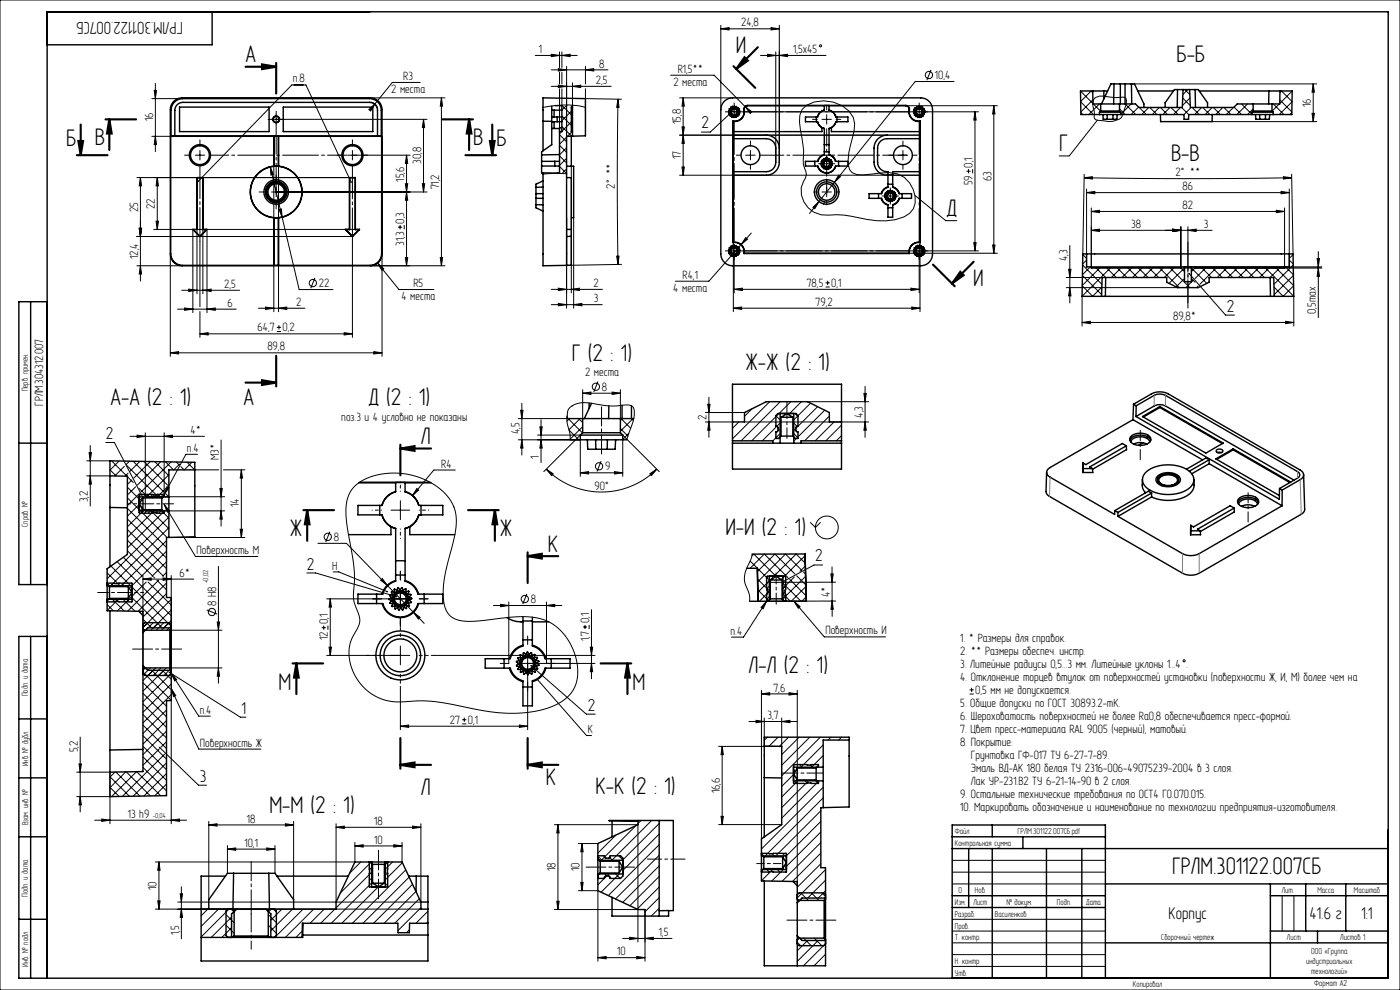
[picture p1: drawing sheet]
<svg xmlns="http://www.w3.org/2000/svg" width="594mm" height="420mm" viewBox="0 0 594 420" stroke-linecap="round" stroke-linejoin="round" font-family="sans-serif">
<defs><g id="words">
<g font-size="11">
<text x="312.2" y="22.6">И</text>
<text x="104.2" y="26.4">A</text>
<text x="499.2" y="26.1">Б-Б</text>
<text x="28.1" y="61.8">Б</text>
<text x="40.3" y="61.7">В</text>
<text x="200.8" y="61.7">В</text>
<text x="210.6" y="61.8">Б</text>
<text x="449.4" y="64.2">Г</text>
<text x="496.9" y="68.2">В-В</text>
<text x="401.8" y="91.7">Д</text>
<text x="412.9" y="121.5">И</text>
<text x="242.7" y="153.2">Г (2 : 1)</text>
<text x="316.2" y="157.2">Ж-Ж (2 : 1)</text>
<text x="46.9" y="171.7">A-A (2 : 1)</text>
<text x="103.3" y="171.6">A</text>
<text x="156.5" y="171.9">Д (2 : 1)</text>
<text x="178.6" y="188.4">Л</text>
<text x="123" y="227.5">Ж</text>
<text x="212.1" y="227.5">Ж</text>
<text x="307.8" y="226.8">И-И (2 : 1)</text>
<text x="232.5" y="234">K</text>
<text x="317.6" y="285.6">Л-Л (2 : 1)</text>
<text x="118.1" y="292.5">М</text>
<text x="268.4" y="292.5">М</text>
<text x="231.6" y="333.2">K</text>
<text x="178.6" y="337.1">Л</text>
<text x="252.6" y="336.7">K-K (2 : 1)</text>
<text x="114.3" y="344.9">М-М (2 : 1)</text>
<text x="497.4" y="371">ГРЛМ.301122.007СБ</text>
</g>
<g font-size="7.8">
<text x="77.5" y="9.5" transform="rotate(-180 77.5 9.5)">ГРЛМ.301122.007СБ</text>
<text x="297.6" y="54.5">2</text>
<text x="520.6" y="132.2">2</text>
<text x="44.9" y="186.3">2</text>
<text x="345.9" y="238.2">2</text>
<text x="130.2" y="241.6">2</text>
<text x="102.5" y="302.8">1</text>
<text x="249.3" y="301.5">2</text>
<text x="84.8" y="331.6">3</text>
<text x="495.8" y="390">Корпус</text>
<text x="555.6" y="390">41.6 г</text>
<text x="577.6" y="390">1:1</text>
</g>
<g font-size="5.5">
<text x="314.5" y="11.2">24,8</text>
<text x="228.6" y="22.5">1</text>
<text x="336.5" y="22.5">1,5х45</text>
<text x="254.2" y="28.6">8</text>
<text x="124.3" y="35">п.8</text>
<text x="171.1" y="34">R3</text>
<text x="252.8" y="35.6">2,5</text>
<text x="287.5" y="30.9">R1,5**</text>
<text x="396.7" y="33.6">10,4</text>
<text x="166" y="39.5">2 места</text>
<text x="285.7" y="36.4">2 места</text>
<text x="556.2" y="45.4" transform="rotate(-90 556.2 45.4)">16</text>
<text x="64.9" y="51.3" transform="rotate(-90 64.9 51.3)">16</text>
<text x="288.9" y="52.6" transform="rotate(-90 288.9 52.6)">15,8</text>
<text x="178.7" y="69.7" transform="rotate(-90 178.7 69.7)">30,8</text>
<text x="288.9" y="67.5" transform="rotate(-90 288.9 67.5)">17</text>
<text x="412.7" y="71.1" transform="rotate(-90 412.7 71.1)">0,1</text>
<text x="171.5" y="77" transform="rotate(-90 171.5 77)">15,6</text>
<text x="420.7" y="77" transform="rotate(-90 420.7 77)">63</text>
<text x="498.7" y="74.8">2° **</text>
<text x="186.3" y="80.3" transform="rotate(-90 186.3 80.3)">71,2</text>
<text x="260.9" y="80" transform="rotate(-90 260.9 80)">2° **</text>
<text x="412.7" y="78.7" transform="rotate(-90 412.7 78.7)">59</text>
<text x="501.8" y="80.7">86</text>
<text x="58.6" y="90" transform="rotate(-90 58.6 90)">25</text>
<text x="65.7" y="88.8" transform="rotate(-90 65.7 88.8)">22</text>
<text x="501.8" y="88.7">82</text>
<text x="171.5" y="94.9" transform="rotate(-90 171.5 94.9)">0,3</text>
<text x="479.9" y="96.7">38</text>
<text x="510.8" y="96.7">3</text>
<text x="171.5" y="104.3" transform="rotate(-90 171.5 104.3)">31,3</text>
<text x="58.6" y="109.9" transform="rotate(-90 58.6 109.9)">12,4</text>
<text x="452.9" y="110.7" transform="rotate(-90 452.9 110.7)">4,3</text>
<text x="289.6" y="118.3">R4,1</text>
<text x="95.1" y="122.2">2,5</text>
<text x="135.3" y="121.8">22</text>
<text x="175.4" y="121.8">R5</text>
<text x="251.9" y="121.8">2</text>
<text x="285.6" y="123.8">4 места</text>
<text x="342.3" y="121.8">78,5</text>
<text x="352.7" y="121.7">0,1</text>
<text x="96.5" y="130.1">6</text>
<text x="125.6" y="129.8">2</text>
<text x="170.3" y="127.3">4 места</text>
<text x="252" y="128.2">3</text>
<text x="346" y="129.7">79,2</text>
<text x="497.8" y="135.8">89,8*</text>
<text x="558.3" y="133.2" transform="rotate(-90 558.3 133.2)">0,5max</text>
<text x="109.3" y="140.6">64,7</text>
<text x="119.9" y="140.6">0,2</text>
<text x="113.4" y="148.7">89,8</text>
<text x="248.2" y="159.5">2 места</text>
<text x="255.4" y="165.8">8</text>
<text x="18.3" y="172.1" transform="rotate(-90 18.3 172.1)">ГРЛМ.304312.007</text>
<text x="144.8" y="178.7">поз.3 и 4 условно не показаны</text>
<text x="299.8" y="178.1" transform="rotate(-90 299.8 178.1)">2</text>
<text x="366" y="177.2" transform="rotate(-90 366 177.2)">4,3</text>
<text x="80.8" y="184.1">4*</text>
<text x="220.4" y="184.1" transform="rotate(-90 220.4 184.1)">4,5</text>
<text x="79.3" y="191.7">п.4</text>
<text x="92.8" y="195.2" transform="rotate(-90 92.8 195.2)">M3*</text>
<text x="228.6" y="194.7" transform="rotate(-90 228.6 194.7)">1</text>
<text x="187.2" y="198.4">R4</text>
<text x="256.7" y="199.6">9</text>
<text x="252.2" y="207.7">90°</text>
<text x="37.3" y="213.2" transform="rotate(-90 37.3 213.2)">3,2</text>
<text x="101.4" y="215.2" transform="rotate(-90 101.4 215.2)">14</text>
<text x="141.6" y="229.5">8</text>
<text x="83.4" y="235.1">Поверхность М</text>
<text x="76.2" y="244.7">6*</text>
<text x="140.9" y="241.6">Н</text>
<text x="91.7" y="257.1" transform="rotate(-90 91.7 257.1)">8 H8</text>
<text x="225.2" y="255.9">8</text>
<text x="352" y="253.2" transform="rotate(-90 352 253.2)">4*</text>
<text x="139.1" y="264.8" transform="rotate(-90 139.1 264.8)">0,1</text>
<text x="250" y="264.5" transform="rotate(-90 250 264.5)">0,1</text>
<text x="310" y="269.2">п.4</text>
<text x="350.2" y="269.2">Поверхность И</text>
<text x="139.1" y="271.7" transform="rotate(-90 139.1 271.7)">12</text>
<text x="250" y="272" transform="rotate(-90 250 272)">1,7</text>
<text x="407.4" y="272.4">1. * Размеры для справок.</text>
<text x="407.4" y="277.9">2. ** Размеры обеспеч. инстр.</text>
<text x="407.4" y="283.4">3. Литейные радиусы 0,5...3 мм. Литейные уклоны 1...4 .</text>
<text x="328.1" y="293.4">7,6</text>
<text x="407.4" y="288.9">4. Отклонение торцев втулок от поверхностей установки (поверхности Ж, И, М) более чем на</text>
<text x="407.4" y="299.9">5. Общие допуски по ГОСТ 30893.2-mK.</text>
<text x="413.7" y="294.4">0,5 мм не допускается.</text>
<text x="84.8" y="302.8">п.4</text>
<text x="325.6" y="305.1">3,7</text>
<text x="407.4" y="305.4">6. Шероховатость поверхностей не более Ra0,8 обеспечивается пресс-формой.</text>
<text x="190.9" y="307.1">27</text>
<text x="198.5" y="307.1">0,1</text>
<text x="249.3" y="311">К</text>
<text x="407.4" y="310.9">7. Цвет пресс-материала RAL 9005 (черный), матовый.</text>
<text x="84.8" y="316.7">Поверхность Ж</text>
<text x="407.4" y="316.4">8. Покрытие:</text>
<text x="33" y="319.2" transform="rotate(-90 33 319.2)">5,2</text>
<text x="412" y="321.9">Грунтовка ГФ-017 ТУ 6-27-7-89.</text>
<text x="412" y="327.4">Эмаль ВД-АК 180 белая ТУ 2316-006-49075239-2004 в 3 слоя.</text>
<text x="412" y="332.9">Лак УР-231.В2 ТУ 6-21-14-90 в 2 слоя.</text>
<text x="305.4" y="336.6" transform="rotate(-90 305.4 336.6)">16,6</text>
<text x="407.4" y="338.4">9. Остальные технические требования по ОСТ4 ГО.070.015.</text>
<text x="54.2" y="347">13 h9</text>
<text x="407.4" y="343.9">10. Маркировать обозначение и наименование по технологии предприятия-изготовителя.</text>
<text x="104.8" y="349">18</text>
<text x="158.8" y="350">18</text>
<text x="103.7" y="359.2">10,1</text>
<text x="158.8" y="357.9">10</text>
<text x="235.7" y="369.7" transform="rotate(-90 235.7 369.7)">18</text>
<text x="245.9" y="369.7" transform="rotate(-90 245.9 369.7)">10</text>
<text x="66.4" y="377.5" transform="rotate(-90 66.4 377.5)">10</text>
<text x="75.9" y="396.8" transform="rotate(-90 75.9 396.8)">1,5</text>
<text x="279.5" y="397.1">1,5</text>
<text x="261.9" y="405.3">10</text>
</g>
<g font-size="3.9">
<text x="11.9" y="166.1" transform="rotate(-90 11.9 166.1)">Перв. примен.</text>
<text x="11.9" y="223.4" transform="rotate(-90 11.9 223.4)">Справ. №</text>
<text x="11.9" y="295.4" transform="rotate(-90 11.9 295.4)">Подп. и дата</text>
<text x="11.9" y="325.1" transform="rotate(-90 11.9 325.1)">Инв. № дубл.</text>
<text x="11.9" y="350.2" transform="rotate(-90 11.9 350.2)">Взам. инв. №</text>
<text x="405.2" y="353.9">Файл</text>
<text x="431.7" y="353.9">ГРЛМ.301122.007СБ.pdf</text>
<text x="405.1" y="358.9">Контрольная сумма</text>
<text x="11.9" y="380.4" transform="rotate(-90 11.9 380.4)">Подп. и дата</text>
<text x="405.1" y="383.9">Изм.</text>
<text x="406.7" y="378.9">0</text>
<text x="413" y="383.9">Лист</text>
<text x="413.6" y="378.9">Нов.</text>
<text x="427" y="383.9">№ докум.</text>
<text x="448.4" y="383.9">Подп.</text>
<text x="460.9" y="383.9">Дата</text>
<text x="543.9" y="378.9">Лит.</text>
<text x="558.9" y="378.9">Масса</text>
<text x="574.4" y="378.9">Масштаб</text>
<text x="405.1" y="388.9">Разраб.</text>
<text x="422.1" y="388.9">Василенков</text>
<text x="405.1" y="393.9">Пров.</text>
<text x="405.1" y="398.9">Т. контр.</text>
<text x="492.7" y="398.9">Сборочный чертеж</text>
<text x="546" y="398.9">Лист</text>
<text x="568.7" y="398.9">Листов 1</text>
<text x="556.3" y="404.7">ООО «Группа</text>
<text x="11.9" y="410.1" transform="rotate(-90 11.9 410.1)">Инв. № подл.</text>
<text x="405.1" y="413.9">Утв.</text>
<text x="405.1" y="408.9">Н. контр.</text>
<text x="554.2" y="408.9">индустриальных</text>
<text x="556.2" y="413.1">технологий»</text>
<text x="480.7" y="418.6">Копировал</text>
<text x="557.6" y="418.4">Формат A2</text>
</g>
<g font-size="3.3">
<text x="88.4" y="247.3" transform="rotate(-90 88.4 247.3)">+0,02</text>
<text x="64.9" y="347">-0,04</text>
</g>
</g></defs>
<g fill="none" stroke="#000" stroke-width=".42">
<path d="M0 0h594v420h-594zM305.8 12.2l3.5-.5v1zM305.8 10.7v35.8M305.8 12.2h24.8M327.1 11.7l3.5 .5-3.5 .5zM330.6 10.7v58.1M65.4 38.3h1l-.5 3.5zM65.9 35.3v29M178.3 35h-11.8l-9.3 11.4M227.1 23.5h17.8M233.9 36.6h25.4M233.9 29.6h24.1"/>
<path d="M233.9 23l3.5 .5-3.5 .5zM236.9 36.1l3.5 .5-3.5 .5zM236.9 29.1l3.5 .5-3.5 .5zM237.4 22v6.6M237.4 30.6v5M237.4 37.6v16.5M238.4 23.5l3.5-.5v1zM238.4 22v6.6M238.4 30.6v5M238.4 37.6v7.3M240.4 28.1v29.7M242.9 36.6l3.5-.5v1z"/>
<path d="M242.9 35.1v10.3M248.4 29.6l3.5-.5v1zM248.4 28.1v7.5M248.4 37.6v9.2M284.5 31.9h18.5l14.2 14.4M322.6 23.5h27.9M325.6 23l3.5 .5-3.5 .5zM329.1 22v46.8M330.6 23.5l3.5-.5v1zM395 29.6l-1.8 4.4M404.8 34.6h-16.5l-44.9 56M458.4 38.6l5.3 5.3"/>
<path d="M458.5 38.6h-.1M462.9 38.6l.7 .7M463 38.6l-4.5 4.5M480 35.6h78.7M502.7 38l2.1 2.1M504 38l-2.1 2.1M543.7 38.6l4.5 4.5M543.8 38.6l-.7 .7M548.2 38.6l-5.2 5.3M557.2 35.6l.5 3.5h-1zM557.2 35.6v16M64.4 57.8h53.8"/>
<path d="M64.4 41.8h13.2M65.9 57.8l.5 3.5h-1zM115.2 50.6h66M117.2 48.6v4M156.5 46.5l2.6-2.4-1.8 3zM156.8 43.4a3 3 0 0 1 3.4 3.4M157.1 41.5h31.7M179.7 50.6v30.8M179.7 50.6l.5 3.5h-1zM187.3 41.5v71.2M187.3 41.5l.5 3.5h-1zM235.9 44.8h-.1"/>
<path d="M237.4 57.2l3 3M238.3 55.8l-.9 .9M238.3 44.6l4.1 4.1M238.4 53.7l4.1 4.1M238.4 49.2l4 4M240.4 58.2l-3 3M240.6 44.5l-2.2 2.2M242.4 47.2l-4 4M242.4 51.7l-4 4M242.8 55.8l-2 2M242.8 44.6l.1 .1M248.4 45.6a37.6 37.6 0 0 0-18 0"/>
<path d="M248.4 41.8l15.3 .3M262.2 42.1l.4 3.5h-1zM262.2 42.1l-.3 31.8 .3 38.3M288.4 41.5h22.4M288.4 57.3h87.9M289.4 53.8h1l-.5 3.5zM289.9 41.5v32.8M289.9 41.5l.5 3.5h-1zM289.9 57.3l.5 3.5h-1zM310.9 47.1l-9.6 8.9h-3.7M311.5 45.4v4M316.2 45.3l2.8 2.1-.7 .7z"/>
<path d="M340.3 46.5a12.7 12.7 0 0 1 13.3-3.2 10.8 10.8 0 0 1 9 9.3l-.2 2.8-.7 3a28.3 28.3 0 0 0-1.7 11.9 4.7 4.7 0 0 0 6 3.9l7.7-.8a11.7 11.7 0 0 1 12.3 4.3 11.1 11.1 0 0 1 1.5 10.9l-1.6 1.9a20.3 20.3 0 0 1-14 3.1l-3.8-.5a55.1 55.1 0 0 0-16.4-1.8 10.6 10.6 0 0 1-11.8-11.7l1-2.6a4.5 4.5 0 0 0 .5-5.6l-.5-1.7a42.1 42.1 0 0 0-1.3-14.8l-.4-3.1 .2-2.9zM348.7 50.6h4M350.7 48.6v4M384.3 44.9h38.9M413.7 47.4l.5 3.5h-1zM413.7 47.4v59M415.2 47.4h-105.7M421.7 44.9l.5 3.5h-1zM421.7 44.9v62.5M458.5 43.2l5.4 5.4M458.6 47.8l.8 .8M463.7 42.4l-5.1 5.1"/>
<path d="M463.9 44.1l3.1 3M464.8 41.4l1.7-.6h1.9a26.4 26.4 0 0 0 8.7 .5l.7 .5a11.6 11.6 0 0 1-1.4 6.6l-.5 1.5a9.6 9.6 0 0 1-7.6 1.3l-3.3-.4-.6-.5-.2-.7a8.3 8.3 0 0 0-.5-4.6l.2-2.6zM465.6 51l-11.9 15.1h-4.3M466.5 44.1l-4.5 4.5M466.5 48.5l-.1 .1M475 46.2l2.4 2.4M475.4 44.1l-.4 .4M477.4 44.1l4.5 4.5M479.9 44.1l-4.4 4.4M483.1 45.4l-3.2 3.2M483.4 45.6l3 3M487.4 45.6l-3 3"/>
<path d="M487.9 45.6l3 3M491.9 45.6l-3 3M492.3 45.6l3 3M496.4 45.6l-3 3M496.8 45.6l3 3M500.9 45.6l-3 3M501.3 45.6l3 3M501.8 41.6l3.2 3.2M504.9 41.6l-3.2 3.2M505.4 45.6l-3.1 3M505.8 45.6l3 3M509.9 45.6l-3 3"/>
<path d="M510.3 45.6l3 3M514.3 51.6h44.4M514.3 45.6l-3 3M514.8 45.6l3 3M518.8 45.6l-3 3M519.3 45.6l3 3M523.3 45.6l-3 3M523.6 45.4l3.2 3.2M526.8 44.1l4.4 4.4M529.3 44.1l-4.5 4.5M531.3 44.1l.4 .4M531.7 46.2l-2.4 2.4"/>
<path d="M540.2 48.5v.1M540.2 44.1l4.5 4.5M542.8 44.1l-3.1 3M543 42.4l5.1 5.1M548.1 47.8l-.8 .8M548.2 43.2l-5.4 5.4M556.7 48.1h1l-.5 3.5zM59.6 75.3l.5 3.5h-1zM59.6 75.3v43.9M66.7 75.3v22M66.7 75.3l.5 3.5h-1zM82.8 65.8h4"/>
<path d="M84.1 76.9l39.7-40.9h6l19.2 41.3M84.8 63.8v4M113.2 71.2l2.5-.6 2.5-.1v61.8M114.7 70.7l1.2 3.3-.9 .3zM114.7 70.7l12.2 52.1h14.4M116.2 70.5v61.8M117.2 79.4v4M147.5 65.8h26.5M148.3 75.3h-90.2M149.5 63.8v4M172 77.9h1l-.5 3.5zM172.5 65.8v46.9"/>
<path d="M172.5 65.8l.5 3.5h-1zM179.2 77.9h1l-.5 3.5zM237.4 70.6l3 3M237.4 66.1l3 3M237.4 61.6l3 3M240.4 62.7l-3 3M240.4 67.2l-3 3M240.4 71.7l-2 1.9M240.4 73.7l-5-.1-5 .3M242.4 70.5v53.8M288.4 74.3h90.3M289.4 70.8h1l-.5 3.5z"/>
<path d="M316.4 65.8h4M318.4 63.8v4M348.7 69.4h4M350.7 67.4v4M350.7 79.4v4M355.8 74.3l.8 .7-2.6 2.4zM381.1 65.8h4M383.1 63.8v4M410 72.6h1.8M410.9 71.8v1.7M412.7 71.8v1.7M460 75.4l3.5-.4v1z"/>
<path d="M460 75.4l44 .4 44.1-.4M460 73.9l-.6 33.8M544.5 75l3.6 .4-3.5 .6zM548 73.9l.6 33.8M59.1 96.8h1l-.5 3.5zM65.2 97.3h85.6M66.2 93.8h1l-.5 3.5zM81.8 97.3v35.3M83.6 97.3v27.3M86.1 97.3v27.3M87.8 97.3v35.3M115.2 81.4h66"/>
<path d="M118.4 88.9l1-.3 .3 3.6zM168.9 96.4h1.7M169.7 95.5v1.8M171.5 95.5v1.8M172.5 81.4l.5 3.5h-1zM240.4 92.4v38.3M243.4 92.4v38.3M318.8 98.9l-18 20.4h-14.2M344.9 87.9l2.6-2.4-1.8 3zM348.7 81.4h4M375.7 83.1h4M377.7 81.1v4"/>
<path d="M388.2 82.9l13.1 10.7h4.7M461 81.7l3.5-.5v1zM461 80.2v33M461 81.7h86M463 97.7l3.5-.5v1zM463 97.7h51.3M463 89.7l3.5-.5v1zM463 88.2v25M463 89.7h82M497.5 97.2l3.5 .5-3.5 .5zM501 96.2v17.5M504 97.7l3.5-.5v1z"/>
<path d="M504 96.2v10.2M541.5 89.2l3.5 .5-3.5 .5zM543.5 81.2l3.5 .5-3.5 .5zM545 88.2v25M547 80.2v33M58.1 112.7h19.2M58.1 100.3h91.4M59.6 112.7l.5 3.5h-1zM72.3 107.8v43.4M84.8 102.5v27.6M133.6 117.9l-1.7 4.4M149.5 102.7v40.4"/>
<path d="M160.2 111.6l2.6 2.4-.8 .7zM160.2 111.6l9.1 11.2h14.8M162.1 107.8v43.4M172 109.2h1l-.5 3.5zM186.8 109.2h1l-.5 3.5zM188.8 112.7h-31.7M261.6 108.7h1l-.4 3.5zM263.7 112.2l-23.3 .4M311.1 102.8v29.4M316.4 100.8l.7 .7-2.6 2.3zM350.3 120h1.7M351.2 119.1v1.8"/>
<path d="M385.7 107.4h37.5M390 106.4v17.8M390.3 102.8v29.4M413.2 102.9h1l-.5 3.5zM415.2 106.4h-103.7v17.8M421.2 103.9h1l-.5 3.5zM452.4 117.7h15.2M453.4 114.2h1l-.5 3.5zM453.9 104.2v24.3M459.3 116.8l8.1 8.2M459.3 112.4l8.2 8.2M459.4 108l1.6 1.6"/>
<path d="M461 110.3l-1.7 1.7M462.6 113.2l-3.3 3.4M465.1 113.7l4 4M466.6 113.7l-7.4 7.4M469.6 113.7l4 4M471.1 113.7l-12 12M474.1 113.7l4 4M475.6 113.7l-4 4M478.6 113.7l4 4M480.1 113.7l-4 4M483.1 113.7l4 4M484.5 113.7l-4 4"/>
<path d="M487.6 113.7l4 4M489 113.7l-4 4M492.1 113.7l8.3 8.3M493.5 113.7l-4 4M496.5 113.7l8.3 8.3M498 113.7l-4 4M501 113.7h59.8M501 113.7l1.6 1.6M502.6 113.2h58.2M502.6 113.7l-6.6 6.5M502.6 118.2l-3.6 3.5M504.6 116.1l15.4 17.6h3.8"/>
<path d="M505.5 118.2l1.5 1.5M505.5 113.7l6.5 6.5M506.3 118.9l-3.1 3.1M507 113.7l-1.5 1.6M510 113.7l4 4M511.5 113.7l-4.5 4.5M514.5 113.7l4 4M516 113.7l-6.9 6.9M519 113.7l4 4M520.5 113.7l-4 4M523.5 113.7l4 4M525 113.7l-4 4"/>
<path d="M528 113.7l4 4M529.4 113.7l-4 4M532.5 113.7l4 4M533.9 113.7l-4 4M537 113.7l11.9 12M538.4 113.7l-4 4M541.4 113.7l7.5 7.4M542.9 113.7l-4 4M545.4 113.2l3.4 3.4M547 110.3l1.7 1.7M548.6 108l-1.6 1.6M548.7 112.4l-8.2 8.2"/>
<path d="M548.8 116.8l-8.2 8.2M558.8 109.7h1l-.5 3.5zM559.3 106.7v28M559.3 113.7l.5 3.5h-1zM75.3 131.1h25M77.1 123.1h24.5M78.3 130.6l3.5 .5-3.5 .5zM80.1 122.6l3.5 .5-3.5 .5zM84.8 132.1v11M86.1 123.1l3.5-.5v1zM87.8 131.1l3.5-.5v1zM109.7 130.8h19.7"/>
<path d="M112.7 130.3l3.5 .5-3.5 .5zM117.5 138.9h1.7M118.2 130.8l3.5-.5v1zM118.4 138v1.8M233.9 122.8h21.7M233.9 129.2h21.6M236.9 128.7l3.5 .5-3.5 .5zM236.9 122.3l3.5 .5-3.5 .5zM242.4 122.8l3.5-.5v1zM243.4 129.2l3.5-.5v1zM311.1 130.7l3.5-.5v1zM311.1 130.7h79.2"/>
<path d="M311.5 122.7l3.5-.5v1zM311.5 122.7h78.5M350.3 121.8h1.7M386.5 122.2l3.5 .5-3.5 .5zM386.8 130.2l3.5 .5-3.5 .5zM452.4 122h47.2M453.9 122l.5 3.5h-1zM459.1 136.8l3.5-.5v1zM459.1 125.7v12.6M459.1 136.8h89.8M459.1 125.7h.1M459.2 121.3l4.4 4.4"/>
<path d="M467.5 121.8l-3.9 3.9M508.4 121.3l-.7 .7M540.5 121.8l4 3.9M545.4 136.3l3.5 .5-3.5 .5zM548.9 121.3l-4.5 4.4M548.9 125.7h.1M548.9 125.7v12.6M72.3 149.7l3.5-.5v1zM72.3 149.7h89.8M84.8 141.6l3.5-.5v1zM84.8 141.6h64.7M117.5 140.6h1.7"/>
<path d="M146 141.1l3.5 .5-3.5 .5zM158.6 149.2l3.5 .5-3.5 .5zM219.9 177.6h20.8M220.9 174.1h1l-.5 3.5zM221.4 171.1v22M229.6 178.1v18.1M240.6 177.1l.1 .1M241 177.6l6.1 6.1M241.6 177.6l-1 1.1M245.5 177.6l1.7 1.7M246.1 177.6l-4.7 4.7M247.2 166.8l3.5-.5v1z"/>
<path d="M247.2 165.3v12.3M247.2 166.8h16M253.7 161.9l-1.8 4.4M259.7 166.3l3.5 .5-3.5 .5zM263.2 165.3v12.3M263.5 177.6l4.1 4.1M264.1 177.6l-.9 .9M268 177.6l.7 .7M268.6 177.6l-5.4 5.4M299.3 179h11.5M299.3 175h16.6M300.3 171.5h1l-.5 3.5z"/>
<path d="M300.8 179l.5 3.5h-1zM300.8 168.5v17M313.5 179l-2.7 2.7M315.9 179h52.6M319 173.4l-3.1 3.2M326.6 170.4l-15.8 15.8M329.2 176.4l2.2 2.2M331 179.5l-7.6 7.5M331.1 170.4l-16.6 16.6M332.7 175.4l.5 .5M335.5 170.4l-16.6 16.6M336.4 179.1l1.8 1.7"/>
<path d="M337.2 175.4l1.4 1.4M340 170.4l-5 5M342.6 170.4h25.9M343.9 171l-7.1 7.2M346.9 172.5l-10.1 10.1M349.9 174l-13.1 13.1M351.9 176.5l-10.5 10.5M353.9 179l-8 8M366.5 166.9h1l-.5 3.5zM367 163.9v21.6M367 179l.5 3.5h-1zM36.8 195.5h9.9"/>
<path d="M37.8 192h1l-.5 3.5zM38.3 189v25.7M44.9 187.7h3.6l12.2 23.4M46.7 199.3l2.6 2.6M47.4 195.5l6.5 6.5M50.5 195.6l-3.8 3.9M52.8 197.8l-4.1 4.1M53.6 197.3l13.6 13.5M55 195.7l-1.5 1.4M55.2 185.1h31.6M56.5 195.7l13.1 13.1M58.2 184.6l3.5 .5-3.5 .5z"/>
<path d="M59.4 195.7l-4.3 4.3M61.1 195.8l10.1 10.1M61.7 183.6v33.1h33.6M63.8 195.8l-7.1 7.1M65.6 195.8l6.1 6.1M68.2 195.9l-9.9 9.9M69.7 185.1l3.5-.5v1zM69.7 183.6v27.1M70.2 195.9l3.4 3.4M72.6 196l-12.7 12.7M74.8 196l1.2 1.2M76.2 196.9l-2.5 2.4"/>
<path d="M76.7 198l1.4 1.3M79.3 196.1l3.4 3.2h10.1M81.4 196.1l-3.2 3.2M83.8 192.7h-4.9l-9.2 17.1M93.8 186.7v36.5M94.8 199.3h9.1M102.4 199.3l.5 3.5h-1zM102.4 199.3v28.7M193.1 199.4h-9l-9.1 10.9M219.9 186.6h26.3v15.5M221.4 186.6l.5 3.5h-1zM228.1 184.6h18.1"/>
<path d="M229.1 181.1h1l-.5 3.5zM229.6 186.6l.5 3.5h-1zM231.8 199l2.9 2-.7 .7zM231.8 199a33.2 33.2 0 0 0 46.9 0M241.5 182.5l4 4.1M241.9 186.6l-.1-2.6-1.2-5.3 .4-4.6 .9-1.3 1.8-1.1 2-.7 2.1-.2 10.3 1.4 8.1-.4 2.1 .6 .8 1.7-.1 3-3 9.5M246.2 186.5l-.1 .1M247.2 183.6l-16.5 16.5M247.2 181l-5.3 5.3M255 195.6l-1.7 4.4M263.2 183.6l16.5 16.5M263.2 181.8l3.2 3.2"/>
<path d="M264.2 186.6v15.5M266.8 183.9l-2.6 2.5M329.2 185.3l.7 .7M330.1 181.7l1.3 1.3M331 184l-3.1 3.1M336.4 183.6l2.2 2.1M357 180.3l-6.6 6.7M357 184.8l-2.1 2.2M36.8 201.9h9.9M38.3 201.9l.5 3.5h-1zM54.1 215.7l16.6 16.6M54.1 211.2l5 5"/>
<path d="M54.1 206.7l5 5M54.1 202.2l2.5 2.5M54.4 200.7l-1.3 1.3M56 203.6l-1.9 1.9M57.6 206.5l-3.5 3.5M59.1 207.3l3.6 3.5M59.1 209.4l-5 5.1M59.2 213.8l-5.1 5.2M59.5 216.6l11.4 11.4M59.7 210.4l-.6 .6M59.8 214.8l-.7 .7M60.2 211.4l-1.1 1.1"/>
<path d="M60.3 215.7l-1.2 1.3M61.3 216.2l-7.2 7.3M61.7 210.7h33.6M61.8 209.7l-.9 .9M62.8 216.2l-1.5 1.5M64 216.6l7.7 7.7M64.3 216.2l-1.5 1.5M64.7 209.8l-1.4 1.4M65.8 216.2l-11.7 11.8M66.1 209.9l-1.3 1.3M67.3 216.2l-1.3 1.3M68.5 216.6l3.2 3.2"/>
<path d="M68.7 216.3l-1.4 1.4M69.3 209.7l-1.5 1.5M69.7 214l2.2 2.8-.9 .5zM69.7 214l13.2 22.1h26.5M69.9 216.6l-15.8 15.9M70.4 209.5l1.3 1.3M70.7 206.9l-4.4 4.3M70.9 206.5l.9 .4-2.1 2.9zM71.7 201.4l-9.9 9.8M71.7 210.4l-.5 .4M71.7 219.4l-26.2 26.2M93.3 207.2h1l-.5 3.5z"/>
<path d="M93.8 216.7l.5 3.5h-1zM150.5 206.3l3.5-2.6 4.5-1.8 5.3-1 5.6-.1 5.3 .8 5.2 1.7 4.6 2.5 3.9 3.2 2.2 2.6 1.7 2.7 .9 3 .4 3.1-.6 6.6-3.7 14.4-1.1 6.7v6.9l.6 2.7 .9 2 1.2 1.5 1.5 1.1 4.2 1.2h5.4l14.6-1.6 6.7-.3 6.5 1 2.7 1 2.4 1.5 3.3 2.7 2.8 3.7 2.2 4.3 1.4 4.6 .5 4.4-.4 4.1-1.3 3.5-2.2 2.9-2 1.7-2.5 1.6-6 2.3-7.6 1.4-8.2 .3-9-1-15.7-3.1-6.3-.9-5.8-.3-9.1 .5-3.7-.3-3-.8-2.7-1.2-2.6-1.6-2.4-2-2.6-3-2-3.6-1.4-3.8-.5-3.7 .1-2.8 .6-2.7 3.3-6.6 .6-2.4-.4-2.1-2.3-6.9 .4-8.6-.2-4.3-2.9-17.7-.5-5.6 .1-3.7 .6-3.2 1.2-2.7zM165.9 216.4h8M169.9 212.4v8M176.9 207.3l.7 .6-2.6 2.4zM246.2 200.6l3.5-.5v1zM246.2 200.6h18M260.7 200.1l3.5 .5-3.5 .5zM275.7 201l3-2-2.3 2.7zM49.7 238.3l23 22.9M52.3 236.4l8 8M54.1 233.6l10.7 10.8"/>
<path d="M54.1 229.2l15.2 15.2M54.1 224.7l16.6 16.6M54.1 220.2l16.6 16.6M70.7 229.3l-19.6 19.6M70.7 233.8l-15.8 15.8M70.7 238.3l-6.2 6.1M70.7 228h33.2M71.7 223.9l-25.1 25M101.9 224.5h1l-.5 3.5zM134.9 230.5h12.1l33 34M139.9 225.6l-1.7 4.4M318.3 238l8.1 8.1"/>
<path d="M319 235.8l.8-.7 9.4 9.4M319.1 235.1l-.5 2.2-2.2 4.8-.6 2.9 .3 2.5 1.9 4.9v2.7M324.3 235.1l-6 6M324.3 235.1l10 10M341.6 235.7l-10.1 10.1M341.6 238.9l-3.8-3.9-16.2 16.3M343.8 221.6l2.2 2.2 2.2-2.2M349 239.7h-3.6l-12.9 6.9M45.5 256.5l2.6 2.6M45.5 247.5l.9 1M45.5 243l5.4 5.5M45.7 254.3l-.2 .2"/>
<path d="M47.1 240.1l8.3 8.4M47.7 254.3l5 4.9M50.6 253.9l-5.1 5.1M52.2 254.3l5.1 5M56.1 253.6l12.7 12.8M56.1 249.1l16.6 16.6M60.7 245.7l3.5-.5v1zM60.7 244.2v39.8M60.7 245.7h21.5M62 246.9l-12.2 12.3M62.8 246.9l9.9 9.8M65.2 244.7l.4 .5"/>
<path d="M66.6 246.2l4.1 4M67.3 246.2l-13.1 13.1M69.2 245.2l3.5 .5-3.5 .5zM70.7 242.8l-1.7 1.6M70.7 247.3l-12.1 12M70.7 251.8l-10 10M72.7 244.2v40.2M72.7 254.3l-12 12M72.7 258.8l-8.6 8.6M87.7 258.8l4.4 1.7M92.7 240.3v49.6M130.2 243.1h3.7l34.3 10"/>
<path d="M138.6 254.1h35.3M140.1 254.1l.5 3.5h-1zM140.1 254.1v24M141.4 242.6h2.3l20.6 8.4M161.5 246.2l.7-.7 2.1 2.8zM169.9 250.1v8M175.4 259.8l2.8 2.2-.7 .6zM209.4 256.9h29M212.4 256.4l3.5 .5-3.5 .5zM215.9 255.4v26.1M223.5 251.9l-1.7 4.4M231.9 256.9l3.5-.5v1z"/>
<path d="M231.9 255.4v26.1M251 258.6v29.4M316.8 241.1h.1M321.4 242.5l7.4-7.4 8.5 8.4M321.5 245.7l4.9 4.9M321.5 250.3l4.8 4.8 28.3-.1M321.6 254.8l.3 .3M325.2 255.1l-1.4 3.2-.9-.6zM325.2 255.1l-9.7 15.2h-5.1M326.1 244.5l-.8 .8M326.8 248.2l-1.5 1.6M326.8 250.5l-4.6 4.6"/>
<path d="M326.8 252.7l-1.5 1.6M330.6 244.5l-.5 .5M332.2 247.5l7.6 7.5M332.2 252l3.1 3M332.7 246.9l-.9 .8M333.1 250.9l-1.3 1.3M333.4 252.9l-1.4 1.4M335.1 245.8l6.9 7M336.8 255l2.7 2.4-.8 .6zM336.8 255l12.9 15.2h26M337 244.8l-5.2 5.2M338 244.3l3.9 3.9"/>
<path d="M340.2 242l-6.9-7-11.8 11.9M340.9 242.7l.9 .8M341.7 240.1l-2.3 2.3M341.8 244.5l-9.6 9.6M341.9 248.9l-6.2 6.1M342 253.2l-1.8 1.8M352.5 243.5h1l-.5 3.5zM353 240.5l.1 14.5M353.1 255l.5 3.5h-1zM353.1 255v6.5M354.5 247l-28.2 .1M60.7 267.2l.5 .6"/>
<path d="M60.7 262.7l3.6 3.7M65 264.2l-3.2 3.2M69.5 264.2l-3.2 3.2M72.1 267.4h22.1M72.7 263.3l-4.1 4.1M72.7 265.5l-1.9 1.9M92.2 263.9h1l-.5 3.5zM136.5 266.3h1.7M137.4 265.4v1.8M139.1 265.4v1.8M139.6 274.6h1l-.5 3.5zM169.9 274.1v8"/>
<path d="M173.9 278.1h-35.3M184.3 278.1h68.2M223.9 277.5v32.1M247.3 266h1.8M248.2 265.1v1.8M250 265.1v1.8M250.5 274.6h1l-.5 3.5zM60.7 298.6l10 10M60.7 294.1l10 10M60.7 289.6l10 10M60.7 285.1l12 12M61.6 283.3l-.9 .9"/>
<path d="M63.8 283.4l-2.8 2.7M64.4 284.4l7.9 7.9M66 283.4l-5.3 5.3M68.3 283.4l-3.2 3.2M68.8 284.4l3.9 3.8M70.5 283.4l-9.8 9.8M71.9 285.2l30.1 19.1h2.4M72.1 283.4h22.1M72.3 286.1l-11.6 11.6M72.4 283.7l-2.8 2.9M72.7 292.1l1.9 3-1 .4zM72.7 285.7l2.3 2.6-.9 .6z"/>
<path d="M72.7 297.2v52.3M72.7 290.2l-12 12M72.7 294.7l-12 12M72.7 292.1l11.6 25.7h26.4M72.7 285.7l11.6 18.1h4.9M92.7 283.4l.5 3.5h-1zM169.9 292.5v17.1M219.9 281.5h32.6M225.3 282.4l23.5 20.6h3.7M228 288.2l20.9 23.8h2.1M251 281.5l.5 3.5h-1zM323.1 294.4l3.5-.5v1z"/>
<path d="M323.1 292.9v63M323.1 294.4h15.2M334.8 293.9l3.5 .5-3.5 .5zM338.3 292.9v81.1M411.4 294.4h1.7M411.4 292.7h1.7M412.2 291.8v1.8M34 312.7v31.8M60.7 316.6l10 10M60.7 312.1l10 10M60.7 307.6l10 10M60.7 303.1l10 10"/>
<path d="M67.6 317.7l-6.9 7M67.8 317.1l16.4 16h3.4M69.8 320l-17.9 17.9M70.7 301.2l-10 10M70.7 305.7l-10 10M70.7 310.2l-10 10M70.7 314.7l-2.4 2.3M70.7 319.1l-.1 .1M169.9 308.1l3.5-.5v1zM169.9 308.1h54M196.1 307.1h1.8M196.1 305.3h1.8"/>
<path d="M197 304.5v1.7M220.4 307.6l3.5 .5-3.5 .5zM306.4 316.6l.5 3.5h-1zM306.4 316.6v33.2M317.8 306.1h20.4M320.8 305.6l3.5 .5-3.5 .5zM324.3 304.6v11.9M325.6 312.7l-1.3 1.4M330.1 312.7l-3.8 3.9M331.7 306.1l3.5-.5v1zM331.7 304.6v12h-26.8M334.6 312.7l-3.9 3.9"/>
<path d="M339.1 312.7l-7.4 7.5M343.6 312.7l-11.9 12M348.1 312.7l-16.4 16.4M349.3 316l-9.5 9.5M352.6 312.7l-1.3 1.3M357 312.7l-1.2 1.3M32.5 327.6h14.2v21.9M32.5 338h14.2M33.5 324.1h1l-.5 3.5zM34 338l.5 3.5h-1zM46.7 334l3.8 3.9M46.7 329.5l8.3 8.3"/>
<path d="M48.8 327.5l-2.1 2.2M49.2 327.5l10.2 10.2M53.4 327.5l-6.7 6.7M53.6 327.5l10.2 10.2M57.9 327.4l-10.5 10.6M58 327.4l10.2 10.2M60.7 325.6l10 10M60.7 321.1l10 10M70.7 323.6l-14.2 14.2M70.7 328.1l-9.6 9.6M70.7 332.6l-5.1 5M70.7 337.1l-.5 .5"/>
<path d="M336.7 328.6l-5 5M336.7 330.8l1.5 1.6M336.7 326.3l.8 .9M338.5 331.3l-6.8 6.8M339.2 324.4l1.5 1.5M341.2 330.9l1.3 1.3M343 331.3l-11.3 11.3M343.9 324.6l1.3 1.3M345.7 330.9l1.5 1.5M347.5 331.3l-15.8 15.8M349.3 320.5l-5 5M349.3 325l-.5 .5"/>
<path d="M349.3 334l-26.2 26.2M349.3 338.5l-24.6 24.6M40.2 348h39M43.2 347.5l3.5 .5-3.5 .5zM72.7 348l3.5-.5v1zM88.6 350l3.5-.5v1zM88.6 348.5v33.2M88.6 350h36M96.5 358.7v11.8M113.2 359.7l3.5 .5-3.5 .5zM116.7 358.7v11.8M121.1 349.5l3.5 .5-3.5 .5z"/>
<path d="M124.6 348.5v33.2M142.6 351l3.5-.5v1zM142.6 349.5v33.2M142.6 351h36M150.6 358.9l3.5-.5v1zM150.6 357.4v8.3h-84.7M150.6 358.9h20M167.1 358.4l3.5 .5-3.5 .5zM170.6 357.4v8.3M175.1 350.5l3.5 .5-3.5 .5zM178.6 349.5v33.2h-103.2M235.2 349.9h35.5v49.7"/>
<path d="M236.7 349.9l.5 3.5h-1zM236.7 349.9v36M245.4 357.9h8.3M246.9 357.9v20M246.9 357.9l.5 3.5h-1zM261.3 354.3l-7.6 7.6M269.8 350.3l-14.7 14.7M272 348.1l-1.3 1.3M276.5 348.1l-16.9 16.9M279.7 349.4l-15.6 15.6M279.7 353.9l-15.4 15.4M279.7 358.4l-21.6 21.5"/>
<path d="M304.9 349.8h26.8M305.9 346.3h1l-.5 3.5zM348.3 344l-19.1 19.1M348.3 348.5l-14.7 14.6M348.3 353l-14.6 14.6M348.3 357.4l-16.5 16.5M67.4 365.7v20M67.4 365.7l.5 3.5h-1zM76.4 379.2h1l-.5 3.5zM76.9 376.2v22.1M96.5 360.2l3.5-.5v1zM96.5 360.2h20.2"/>
<path d="M153.1 365.7l-4.7 4.7M156.7 372.5l1.4 1.4M156.7 368l1.4 1.4M157.6 365.7l-13.2 13.2M157.7 370.1l-15.1 15.1M157.7 374.6l-17.2 17.1M160.1 375.9l.3 .4-15.4 15.4M163.1 374.4l1.4 1.4M163.1 369.9l1.4 1.4M163.7 366l.8 .8M166.5 365.7l-3 3.1M170.7 366l-7.2 7.2"/>
<path d="M172.2 369.1l-22.7 22.6M173.6 372.1l-19.6 19.6M175 375.2l-16.5 16.5M176.5 378.2l-13.5 13.5M245.4 377.9h8.3v29.9M246.4 374.4h1l-.5 3.5zM253.7 372.2l.4 .5M253.7 363.2l2.1 2.2M253.8 370.8l-.1 .1M256.3 370.4l1.3 1.3M258.3 370.8l-4.6 4.6M258.8 363.8l1.5 1.6"/>
<path d="M260.8 370.4l2.3 2.3M262.5 363.1l1.8 1.7M262.8 370.8l-7.8 7.7M263.7 368.7l.6 .6M279.7 362.9l-18.6 18.5M279.7 367.3l-15.5 15.5M279.7 371.8l-12.4 12.5M279.7 376.3l-9.4 9.4M323.1 362.1l1.3 1.4M323.4 368.9l-.3 .3M324.9 368.5l1.4 1.3M327.6 362.2l1.3 1.3"/>
<path d="M327.8 368.9l-4.7 4.8M329.4 368.5l1.5 1.5M332 362l1.7 1.7M332.3 368.9l-4.9 4.9M332.8 367.3l.9 .9M339.7 378.8l3.2 3.2M344.2 378.8l3.2 3.2M348.3 361.9l-12.1 12.1M348.3 366.4l-10 10M348.7 378.8l1.6 1.5M350.3 368.9l-12 12M350.3 373.4l-7.6 7.6"/>
<path d="M350.3 377.9l-3.1 3.1M404 365h65M404 370h65M404 375h65M544 380v15M549 380v15M65.9 385.7h112.7M66.9 382.2h1l-.5 3.5zM76.9 385.7l.5 3.5h-1zM88.2 385.7l-2.9 2.8M92.7 385.7l-7.4 7.3M95.9 392.5l3.4 3.5"/>
<path d="M95.9 388l3.4 3.5M97.2 385.7l-11.9 11.8M98.1 385.7l1.2 1.3M98.3 389.1l-8.7 8.6M98.3 393.6l-4.2 4.1M113.8 397l.7 .7M113.8 392.5l3.5 3.4M113.8 388l3.5 3.4M115.1 385.7l-1.1 1.1M116 385.7l1.3 1.2M119.6 385.7l-4.7 4.7M124.1 385.7l-9.2 9.2"/>
<path d="M128.2 395l-2.6 2.7M128.6 385.7l-12 12M133.1 385.7l-12 12M137.6 385.7l-6 6M142.1 385.7l-6 6M173.7 394.4l-1.2 1.3M177.9 381.3l-10.4 10.4M178.6 385.1l-9.7 9.7M181.6 386.6l-5.1 5.1M181.6 391.1l-.6 .6M235.2 385.9h35.5M236.2 382.4h1l-.5 3.5z"/>
<path d="M264.2 398.1h20.9M267.2 397.6l3.5 .5-3.5 .5zM273.7 385.9v21.9M273.7 398.1l3.5-.5v1zM279.7 380.8l-6 6M279.7 385.3l-3.4 3.3M338.3 399.8l1.4 1.4M339.2 397.9l-.9 1M341 398l3.2 3.2M342.6 399l-4.3 4.4M345.5 398l3.2 3.2M347.1 399l-8.8 8.9"/>
<path d="M404 400h65M404 395h65M404 390h65M253.7 406.3l3.5-.5v1zM253.7 406.3h20M270.2 405.8l3.5 .5-3.5 .5zM350.3 400.3l-9.4 9.4M350.3 404.8l-4.9 4.9M350.3 409.3l-.4 .4M404 410h65M404 405h65"/>
<circle cx="348.1" cy="19.5" r=".44"/>
<circle cx="394.1" cy="31.8" r="1.54"/>
<circle cx="132.7" cy="120.1" r="1.54"/>
<circle cx="252.8" cy="164.1" r="1.54"/>
<circle cx="254.2" cy="197.8" r="1.54"/>
<circle cx="139.1" cy="227.8" r="1.54"/>
<circle cx="350.8" cy="223.8" r="4.8"/>
<circle cx="89.9" cy="259.6" r="1.54"/>
<circle cx="222.7" cy="254.1" r="1.54"/>
<circle cx="502.4" cy="280.4" r=".44"/>
</g>
<g fill="none" stroke="#000" stroke-width=".9" stroke-linecap="butt">
<path d="M111.2 27.3l6 1-6 1zM315.9 24.3l1.4 1.4-4.9 3.6zM33.2 59.8h2l-1 6zM46.4 50.6l1 6h-2zM199 50.6l1 6h-2zM207.9 59.8h2l-1 6zM407.4 115.3l1.5 1.4-5 3.6zM111.2 161.3l6 1-6 1zM169.9 190.3l6-1v2zM130.3 216.4l1 6h-2zM210 216.4l1 6h-2zM223.9 235.9l6-1v2z"/>
<path d="M125.7 281.5l1 6h-2zM266.2 281.5l1 6h-2zM169.9 324.5l6-1v2zM223.9 324.5l6-1v2z"/>
</g>
<path d="M255.2 172.6v20" fill="none" stroke="#000" stroke-width=".42" stroke-dasharray="15.2 1.3 1.3 1.3" stroke-dashoffset="7.1"/>
<path d="M329.3 243.1v13.2" fill="none" stroke="#000" stroke-width=".42" stroke-dasharray="15.2 1.3 1.3 1.3" stroke-dashoffset="10.5"/>
<g fill="none" stroke="#000" stroke-width=".42" stroke-dasharray="15.2 1.3 1.3 1.3">
<path d="M115.2 50.6h-1.5M117.2 48.6v-1.4M119.2 50.6h1.4M309.5 47.4h-1.8M311.5 45.4v-1.7M346.7 50.6h-2M350.7 46.6v-2M354.7 50.6h2M390 47.4v-2M390 47.4h-2M390 47.4v2M390 47.4h2"/>
<path d="M390 45.4v-1.7M392 47.4h1.7M80.8 65.8h-2.5M84.8 61.8v-2.5M117.2 77.4v-3.2M145.5 65.8h-2.5M149.5 61.8v-2.5M153.5 65.8h2.5M314.4 65.8h-2M318.4 61.8v-2M318.4 69.8v2M348.7 69.4h-1.4"/>
<path d="M350.7 67.4v-1.4M350.7 77.4v-1.5M352.7 69.4h1.5M379.1 65.8h-2M383.1 61.8v-2M383.1 69.8v2M387.1 65.8h2M113.2 81.4h-3.2M117.2 85.4v3.2M121.2 81.4h3.2M346.7 81.4h-1.5M350.7 85.4v1.5"/>
<path d="M354.7 81.4h1.5M375.7 83.1h-1.4M377.7 81.1v-1.4M377.7 85.1v1.5M379.7 83.1h1.5M309.5 106.4h-1.8M311.5 106.4v-2M311.5 106.4h-2M311.5 106.4v2M311.5 106.4h2M311.5 108.4v1.8M390 106.4v-2"/>
<path d="M390 106.4h-2M390 106.4v2M390 106.4h2M390 108.4v1.8M392 106.4h1.7M161.9 254.1h-3.8M169.9 246.1v-3.8M177.9 254.1h3.7M169.9 262.1v3.7M223.9 273.5v-3.7M215.9 281.5h-3.7M223.9 289.5v3.6"/>
<path d="M231.9 281.5h3.6M106.6 387.7v-2"/>
</g>
<path d="M149.5 69.8v32.9" fill="none" stroke="#000" stroke-width=".42" stroke-dasharray="15.2 1.3 1.3 1.3" stroke-dashoffset=".7"/>
<path d="M84.8 69.8v32.7" fill="none" stroke="#000" stroke-width=".42" stroke-dasharray="15.2 1.3 1.3 1.3" stroke-dashoffset=".8"/>
<path d="M88.8 65.8h58.4M106.6 385.7v-20.2" fill="none" stroke="#000" stroke-width=".42" stroke-dasharray="15.2 1.3 1.3 1.3" stroke-dashoffset="7"/>
<path d="M117.2 52.6v29.4" fill="none" stroke="#000" stroke-width=".42" stroke-dasharray="15.2 1.3 1.3 1.3" stroke-dashoffset="2.5"/>
<path d="M315.5 47.4h70.5M315.5 106.4h70.5" fill="none" stroke="#000" stroke-width=".42" stroke-dasharray="15.2 1.3 1.3 1.3" stroke-dashoffset=".9"/>
<path d="M311.5 102.4v-51M390 102.4v-51" fill="none" stroke="#000" stroke-width=".42" stroke-dasharray="15.2 1.3 1.3 1.3" stroke-dashoffset="1.2"/>
<path d="M322.4 65.8h62.3" fill="none" stroke="#000" stroke-width=".42" stroke-dasharray="15.2 1.3 1.3 1.3" stroke-dashoffset="5"/>
<path d="M350.7 54.6v15.8M333.9 170.3v15.7" fill="none" stroke="#000" stroke-width=".42" stroke-dasharray="15.2 1.3 1.3 1.3" stroke-dashoffset="7.9"/>
<path d="M350.7 71.4v10.6" fill="none" stroke="#000" stroke-width=".42" stroke-dasharray="15.2 1.3 1.3 1.3" stroke-dashoffset="11.9"/>
<path d="M60.7 213.7h-6.6M54.5 251.4h6.5M161.9 278.1h-6.4M169.9 270.1v-6.4M177.9 278.1h6.4M169.9 286.1v6.4" fill="none" stroke="#000" stroke-width=".42" stroke-dasharray="15.2 1.3 1.3 1.3" stroke-dashoffset="13.9"/>
<path d="M161.9 216.4h-4M169.9 208.4v-4M177.9 216.4h4M169.9 224.4v4" fill="none" stroke="#000" stroke-width=".42" stroke-dasharray="15.2 1.3 1.3 1.3" stroke-dashoffset="15.1"/>
<path d="M274.7 364.5h16" fill="none" stroke="#000" stroke-width=".42" stroke-dasharray="15.2 1.3 1.3 1.3" stroke-dashoffset="9.1"/>
<path d="M269.3 367.9h-20.6M160.6 381.3v-20.6" fill="none" stroke="#000" stroke-width=".42" stroke-dasharray="15.2 1.3 1.3 1.3" stroke-dashoffset="6.8"/>
<path d="M331.4 366.4h-10.3" fill="none" stroke="#000" stroke-width=".42" stroke-dasharray="15.2 1.3 1.3 1.3" stroke-dashoffset="12"/>
<path d="M331.7 328h17.6" fill="none" stroke="#000" stroke-width=".42" stroke-dasharray="15.2 1.3 1.3 1.3" stroke-dashoffset="8.3"/>
<path d="M77.1 275.4h-20.8M354.7 390.4h-20.8" fill="none" stroke="#000" stroke-width=".42" stroke-dasharray="15.2 1.3 1.3 1.3" stroke-dashoffset="6.7"/>
<path d="M504 128.4v-22" fill="none" stroke="#000" stroke-width=".42" stroke-dasharray="15.2 1.3 1.3 1.3" stroke-dashoffset="6.1"/>
<path d="M504 102.7v28" fill="none" stroke="#000" stroke-width=".42" stroke-dasharray="15.2 1.3 1.3 1.3" stroke-dashoffset="3.1"/>
<path d="M60.7 213.7h13M54.5 251.4h-13" fill="none" stroke="#000" stroke-width=".42" stroke-dasharray="15.2 1.3 1.3 1.3" stroke-dashoffset="10.6"/>
<path d="M106.6 387.7v15" fill="none" stroke="#000" stroke-width=".42" stroke-dasharray="15.2 1.3 1.3 1.3" stroke-dashoffset="7.5"/>
<path d="M483.8 195v-12.4M529.6 221.5v-12.5" fill="none" stroke="#000" stroke-width=".42" stroke-dasharray="15.2 1.3 1.3 1.3" stroke-dashoffset="10.9"/>
<g fill="none" stroke="#000" stroke-width=".9">
<path d="M104.2 28.3h13M117.2 26.7v13M311.2 28.1l9.2 9.2M321.5 20l-9.1 9.3M34.2 52.8v13M44.8 50.6h13M46.4 50.6v13M187.7 50.6h13M199 50.6v13M208.9 52.8v13M32.6 65.8h13M197.5 65.8h13"/>
<path d="M395.9 112.3l9.2 9.1M413.1 111.1l-9.2 9.2M117.2 150.9v13M104.2 162.3h13M169.9 190.3h13M169.9 188.7v13M128.7 216.4h13M130.3 216.4v13M198.6 216.4h13M210 216.4v13M223.9 235.9h13M223.9 234.3v13"/>
<path d="M124.1 281.5h13M125.7 281.5v13M254.8 281.5h13M266.2 281.5v13M169.9 313.1v13M223.9 313.1v13M169.9 324.5h13M223.9 324.5h13"/>
</g>
<g fill="none" stroke="#000" stroke-width=".6">
<path d="M90 5v14h-70M463.6 38.6h4.7M463.6 38.6h-5.2l.2 10h7.9M463.6 38.6l.1 5.5h3.3M468.3 38.6l.1 3.3M468.3 38.6h1.6M472.7 35.6l-.2 8.5M472.7 35.6h2.6M472.7 35.6h-1.4l-4 8.5M475.3 35.6h2M475.3 35.6v8.5M477.3 35.6h2.7"/>
<path d="M477.3 35.6v8.5M480 35.6l.2 8.5M480 35.6h1.3l4 8.5v1.5M482.8 38.6h15.1M499.6 38l-.1 7.6M499.6 38h2.4M499.6 38h-1.3l-4 5.6v2M502 38l-.4 7.6h-18.4l-1.5-1.5h-6.7M502 38h2.7M504.7 38l.4 7.6h18.3l1.5-1.5h6.8M504.7 38h2.4M507.1 38l.1 7.6"/>
<path d="M507.1 38h1.3l3.9 5.6v2M508.8 38.6h29.6M538.4 38.6h4.7M538.4 38.6l-.1 5.5M543.1 38.6h5.2l-.2 10h-7.9M543.1 38.6l-.1 5.5h-3.3M72.4 57.8v49.8a5 5 0 0 0 5 5h79.5a5 5 0 0 0 5-5v-49.8M72.4 57.8h89.5M72.6 57.6v-10.8a5 5 0 0 1 5-5h79.2a5 5 0 0 1 5 5v10.8M72.6 57.6h1.6M72.6 57.6l-.2 .2M73.4 43.3l1.4-1.1 2.5-.7h79.8a5 5 0 0 1 5 5v61.3a5 5 0 0 1-5 4.9h-79.8a5 5 0 0 1-5-4.9v-61.3l.3-1.7z"/>
<path d="M74.2 57.8v-11a3.4 3.4 0 0 1 3.4-3.4h79.2a3.4 3.4 0 0 1 3.4 3.4v11M76.2 45.4h38v10.4h-38zM118.1 57.8h.1M118.1 57.8v12.7M120.2 45.4h38v10.4h-38zM160.2 57.6h1.6M161.8 57.6l.1 .2M230.4 45.6v-4.1l18 .3v15.8l-8 .2v54.8M230.4 45.6v5.8M230.4 51.4l3.7 .1M230.4 51.4v12.6M234.1 46.8v2.8"/>
<path d="M234.1 51.6v2.9M234.1 54.5v6.9l-4.3 3v1.3M234.1 51.6h4.3M234.1 45v1.8M234.1 49.6v2M234.1 49.6h4.3M234.1 46.8h1M234.1 54.5h1M235.1 46.8v2.8M235.1 54.5h2.3M235.1 51.6v2.9M235.6 44.8l2.8 .1v10.9h-1"/>
<path d="M236.4 49.6v2M238.4 46.7l-3.3 .1M238.4 54.2l-1-.1v19.5M242.4 57.8v12.7M242.9 45.4h-.5v10.4h.5M242.9 44.6v13.2M307 43.3l1.3-1.1 2.5-.7h79.9a5 5 0 0 1 5 5v61.2a5 5 0 0 1-5 5h-79.9a5 5 0 0 1-5-5v-61.2l.3-1.7zM310 45.6l.6 .2 .2-.7 .4 .5 .4-.6 .3 .6 .5-.4 .1 .6 .7-.1-.2 .6h.6l-.3 .6 .6 .3-.5 .3 .5 .4-.6 .3 .2 .6-.6-.1 .1 .6-.6-.2-.2 .6-.4-.4-.4 .5-.3-.5-.5 .4-.1-.7-.7 .2 .2-.6h-.6l.3-.6-.6-.3 .5-.3-.5-.4 .6-.3-.2-.6 .6 .1zM311 51.3a4.2 4.2 0 0 0 4.7-5.4l.5-.8 1-.4h67.1a1.84 1.84 0 0 1 1.5 2.7 4 4 0 0 0 4.7 3.9M311 51.3v51.6M311 51.3l.2 .2M311.1 58.8h14a4 4 0 0 1 4 4v6a4 4 0 0 1-4 4h-14"/>
<path d="M311.1 58.8v14M311.1 57.3h14a5.5 5.5 0 0 1 5.5 5.5v6a5.5 5.5 0 0 1-5.5 5.5h-14M311.1 57.3v1.5M311.2 51.5v4.3M346.4 49.6v2M346.8 51.6a4.1 4.1 0 0 0 1.9 2.6M346.9 51.6a4 4 0 0 0 2.8 2.9M346.9 49.6h-5.2v2h5.2M349.7 54.5v11.2a3.9 3.9 0 0 0-2.7 2.7h-5.3v2h5.3a3.9 3.9 0 0 0 3.7 2.9 3.9 3.9 0 0 0 3.8-2.9h5.2v-2h-5.2a3.9 3.9 0 0 0-2.8-2.7v-11.2M349.7 44.9h-32.5a1.71 1.71 0 0 0-1.3 2.5 4.1 4.1 0 0 1-4.7 4.1M349.7 44.8v2a4 4 0 0 0-2.8 2.8M349.7 46.7a4.1 4.1 0 0 0-2.9 2.9"/>
<path d="M349.7 54.5l-1-.4v1.7h-37.6v1.5M351.7 44.9h32.6a1.71 1.71 0 0 1 1.3 2.5 4.1 4.1 0 0 0 4.7 4.1M351.7 44.8v2a4 4 0 0 1 2.9 2.8h5.1v2h-5.1a4 4 0 0 1-2.9 2.9M351.7 46.7a4.1 4.1 0 0 1 3 2.9M351.7 54.5l1-.4v1.7h37.6M354.7 51.6a4.1 4.1 0 0 1-2 2.6M355.1 49.6v2M388.4 45.7h.1M390.3 51.5v5.8M390.3 57.3h-14a5.5 5.5 0 0 0-5.5 5.5v6a5.5 5.5 0 0 0 5.9 5.5M390.3 57.3l.1 1.5M390.4 58.8h-14.1a4 4 0 0 0-4 4v6a4 4 0 0 0 4.4 4v6.7a3.8 3.8 0 0 0-2.6 2.6h-5.4v2h5.4a3.8 3.8 0 0 0 2.6 2.7v5.3h2v-5.3a3.8 3.8 0 0 0 2.7-2.7h5.3v-2h-5.3a3.8 3.8 0 0 0-2.7-2.6v-6.7h11.7"/>
<path d="M390.4 58.8v14M390.5 51.3v51.6M390.5 51.3l-.2 .2M391.4 45.5l-.6 .2-.1-.6-.5 .4-.4-.5-.3 .6-.5-.3-.1 .6-.5-.2M391.5 45.5h.1M391.5 45.5l-.1 .6h.6l-.3 .6 .6 .1-.4 .5 .5 .4-.6 .3 .4 .4-.7 .2 .1 .6-.5-.2-.1 .6-.5-.3-.3 .5-.4-.5-.5 .4-.1-.6-.6 .3v-.6l-.6-.1 .3-.5-.6-.1 .4-.5-.5-.4 .6-.3-.3-.6h.6l-.2-.6M466.5 47.6h9M466.5 48.6h9M466.5 47.6v1M467 44.1h8M467 47.1h8M467 44.1v3"/>
<path d="M467 47.1l-.5 .5M468 48.6l.1 2h5.8l.1-2M469.7 48.6l.1 2M472.2 48.6v2M475 47.1l.5 .5M475 44.1v3M475.5 48.6h26.8l.1 2h1.9v-2h26.9M475.5 47.6v1M492.3 48.6l.1 3h21.9v-3M531.2 47.6h9M531.2 48.6h9M531.2 47.6v1"/>
<path d="M531.7 44.1h8M531.7 47.1h8M531.7 44.1v3M531.7 47.1l-.5 .5M532.7 48.6l.1 2h5.8l.1-2M534.4 48.6l.1 2M536.9 48.6v2M539.7 47.1l.5 .5M539.7 44.1v3M540.2 47.6v1M83.6 75.3h2.5M83.6 75.3v22h-1.8l3 3"/>
<path d="M86.1 75.3l-.1 22.1M116.2 70.5a11 11 0 0 0-10 10.9 11 11 0 0 0 10 11M116.2 70.5v-12.7v12.7M116.2 70.5h.1M116.2 70.5h1.9M118.2 70.5a11 11 0 0 1 10 10.9 11 11 0 0 1-10 11M118.2 70.5h-.1M148.3 75.3h2.5M148.3 75.3v22.1M150.8 75.3l-.1 22.1M227.4 79.5v2.6M229.8 65.7v2.7"/>
<path d="M229.8 70.4v2.9l7.6 .1M229.8 70.4h7.6M229.8 68.4v2M229.8 68.4h7.6M230.4 73.3v39.4l12-.2v-37.1l-2-.1M230.4 79.4l-3 .1M230.4 76.7l-3 1.4v1.4M235.4 68.4v2M236.5 73.4l.1 .2M237.4 65.6l-7.6 .1M240.4 70.5h2M242.4 70.5h1v21.9h-1"/>
<path d="M311.1 72.8v1.5M311.1 74.3v28.5M345.7 68.4v2M346.9 70.4a4 4 0 0 0 3.8 3 4 4 0 0 0 3.9-3M348.9 67.9l.6 .1-.1-.6 .6 .3 .3-.6 .4 .5 .3-.5 .3 .5 .6-.3v.7l.6-.2-.1 .6 .6 .2-.4 .5 .5 .3-.5 .3 .4 .4-.6 .2 .2 .7-.6-.1 .1 .6-.6-.3-.3 .6-.4-.5-.3 .5-.3-.5-.6 .3v-.7l-.6 .2 .1-.6-.6-.2 .4-.5-.6-.3 .6-.3-.4-.4 .6-.2zM349.7 65.6a4 4 0 0 0-2.8 2.8M349.7 64.4h2M349.7 61.4h2M351.7 65.6a4 4 0 0 1 2.9 2.8M355.8 68.4v2M376.7 79.3a4 4 0 0 0-2.8 2.8M376.7 78.1h2"/>
<path d="M376.7 74.1h2M378.7 79.3a4 4 0 0 1 2.9 2.8M378.7 74.3h11.6M390.3 74.3v28.5M390.4 72.8l-.1 1.5M86.1 97.3l-.1 .1M87.8 97.3l-1.8 .1M87.8 97.3l-3 3M87.8 97.3l-.1 .1M116.2 92.4h1.9M116.2 92.4h.1M116.2 92.4v20.2v-20.2"/>
<path d="M118.1 92.4h.1M118.1 92.4l.1 20.2M146.5 97.3l1.8 .1M146.5 97.3l3 3M146.5 97.3l.2 .1M148.3 97.3v.1M150.8 97.3l-.1 .1M152.5 97.3l-1.8 .1M152.5 97.3l-3 3M227.4 86.8l3 .1M227.4 84.1v2.7M227.4 82.1h3"/>
<path d="M227.4 84.1h3M227.4 82.1v2M227.4 86.8v1.3l3 1.5M240.4 97.3h2M372.7 82.1v2M373.9 84.1a4 4 0 0 0 2.8 2.9M376.1 81.4l.7 .1 .1-.6 .5 .4 .3-.6 .3 .6 .5-.4 .2 .6 .6-.2-.1 .6h.6l-.3 .6 .6 .2-.5 .4 .5 .4-.6 .3 .3 .6-.6-.1 .2 .6-.7-.1-.1 .6-.5-.4-.3 .5-.3-.5-.5 .4-.2-.6-.6 .2 .1-.6h-.6l.3-.6-.6-.2 .4-.4-.4-.4 .5-.3-.2-.6 .6 .1zM376.7 88.1h2M381.6 84.1a4 4 0 0 1-2.9 2.9M382.7 82.1v2M84.8 100.3h.1M118.1 112.5l.1 .1"/>
<path d="M242.4 100.3h-2M310 104.6l.6 .2 .2-.7 .4 .5 .4-.6 .3 .6 .4-.4 .2 .6 .6-.1-.1 .5h.6l-.3 .6 .6 .3-.5 .4 .5 .4-.6 .2 .2 .6h-.6l.1 .6-.6-.2-.2 .6-.4-.4-.3 .5-.4-.5-.4 .4-.2-.6-.6 .1 .1-.6h-.6l.3-.6-.6-.3 .5-.3-.5-.4 .6-.3-.2-.6 .6 .1zM310.8 105.2h.1M311 102.9a4 4 0 0 1 4.7 4.7M311.1 102.8a4.1 4.1 0 0 1 4.7 4.6M311.1 102.8l-.1 .1M315.7 107.6h70.1M315.8 107.4l-.1 .2M315.8 107.4h69.9M385.7 107.4l.1 .2M387.9 107.5h.1M388.5 104.6l.6 .2 .2-.7 .4 .5 .4-.6 .3 .6 .5-.4 .1 .6 .6-.1-.1 .6h.6l-.3 .6 .6 .3-.5 .3 .5 .4-.6 .3 .2 .5h-.6l.1 .6-.6-.2-.2 .6-.4-.4-.4 .5-.3-.5-.5 .4-.1-.7-.7 .2 .2-.6h-.6l.3-.6-.6-.2 .5-.4-.5-.4 .6-.3-.2-.6 .6 .1z"/>
<path d="M390.3 102.8a4.1 4.1 0 0 0-4.6 4.6M390.3 102.8l.2 .1M390.5 102.9a4 4 0 0 0-4.7 4.7M461 107.7h86M461 107.7h-1.6l-.3 18h8.3M461 107.7v5.5h41.6M463 113.2v.5h38v-.5M469.1 117.7l-.1 8M502.6 113.2h2.9M502.6 113.2v6.3h2.9v-6.3M507 113.2v.5h38v-.5M538.9 117.7l.1 8"/>
<path d="M547 107.7h1.6l.3 18h-8.2M547 107.7v5.5h-41.5M13 128v120M20 128h-12v120h12M467.4 125.7l.2-8h27.4v2l4.6 2.3h8.8l4.6-2.3v-2h27.4l.3 8M467.4 125.7h1.6M469 125.7h70M539 125.7h1.7M240.6 176.5l.1 1.1h6.5M247.2 177.6h16M247.2 177.6v6M250 171v2.2"/>
<path d="M251 171.1l-3.1 6.5M258.3 172.2l-.1 5.4M263.2 177.6v6M263.2 177.6h5.7M263.9 171.9v5.7M267.9 172.2v5.4M310.8 179h5.1v-4l9.2-4.6h17.5l9.3 4.6v4h5.1M310.8 163h46.2v36h-46.2zM331 175.4v12.6M331.4 177h5M331.4 177l2.5-1.5 2.5 1.5M331.4 177v8"/>
<path d="M336.4 177v8M336.8 175.4v12.6M338.6 176.3v4.5l-.6 .1-.3 .5v1.4l.9 .4v2.8h-1.2l-1-1M338.7 176.4l-1-1h-7.6l-.9 .9v4.5l.6 .1 .3 .5-.1 1.4-.8 .4v2.8h1.2l1-1M480.7 178.1l-35.2 20.3a2.15 2.15 0 0 0-1.4 2 2.15 2.15 0 0 0 1.4 2l27.4 15.9 .1-1.7M480.7 178.1l29.5 17M480.9 171.5l7.7-4.4a7.8 7.8 0 0 1 7 0l56 32.3a2.15 2.15 0 0 1 1.5 2.1 2.15 2.15 0 0 1-1.5 2l-7.6 4.4M480.9 171.5l-.2 6.6M480.9 171.5l1.2 .6M482 176.7l7.7-4.5a5.3 5.3 0 0 1 4.8 0l54.5 31.5M482 176.7l60.8 35.1 .1-4.6M482.1 172.1l7.6-4.4a5.3 5.3 0 0 1 4.8 0l56.8 33 .2 .8-.2 .7-.8 .6-7.6 4.4"/>
<path d="M482.1 172.1l-.1 4.6M484.8 176.7l7.3-4.2 26.9 15.5-7.4 4.2zM492.1 172.9l26.5 15.3M492.1 172.9l-7 4M492.1 172.5v.4M8 188h12M82.7 199.3v28.4l-12 .3v25.5h2v13.3M82.7 199.3v-3.2l-36-.6v6.4M82.7 199.3h-11v11.5M241.9 186.6h4.3M246.2 184.6h18M246.2 186.6h18"/>
<path d="M246.2 184.6v2M247.2 183.6h16M247.2 183.6l-1 1M249.2 186.6l.2 4h11.6l.2-4M252.7 186.6l.1 4M257.7 186.6l-.1 4M263.2 183.6l1 1M264.2 186.6h1.8M264.2 184.6v2M310.8 187h17.1v1M310.8 188h20.2M331 188h5.8"/>
<path d="M331.4 185h5M336.8 188h20.2M357 187h-17.1v1M459.5 196.4l-.1 4.1M459.5 198.8l-.1 1.7M459.5 198.8h4M459.5 196.4v2.4M463.5 198.8l.1 1.7h-4.2M477.9 189.1l-1.7-.9-15.5 8.9-1.2-.7M477.9 189.1l-15.6 9 1.2 .7M477.9 189.1l.1 1.7-14.5 8.3M479.4 186.8a5.6 5.6 0 0 1 8.8 0"/>
<path d="M479.8 185.2a6.2 6.2 0 0 1 8.2 .2 2.26 2.26 0 0 1-2.2 3.3 5.6 5.6 0 0 1-6.4-1.9zM479.8 187.6a4.5 4.5 0 0 1 6.1-2 2.45 2.45 0 0 1 1.9 2M481 188.4l1.5-.5 1.7-.1 2.4 .6M485 187.8l-1.9 1.1M513 195v1.7M513 196.7l-7.4 4.3M513 196.7l31 17.9M513 195l-1.3-.7-8.3 4.8M513 195l-8.4 4.9M516.1 191l1.3-.5 1 .2 .5 .6a1.67 1.67 0 0 1-2.9 0zM516.6 192h1.7M523.2 190.8l-7 4.1"/>
<path d="M523.2 190.4l24.4 14.1M523.2 190.4l-7.3 4.3 26.9 15.4M523.2 190.8l24.1 13.9M523.2 190.4v.4M46.7 201.9v13.4M46.7 215.3l7.4 .1M46.7 201.9l7.4 .1v33.2l-8.6 6.1v7.2M46.7 215.3v25.1M59.1 210.8h12.6M59.1 216.6h12.6M60.7 211.2v5M60.7 211.2h8"/>
<path d="M60.7 211.2l-1.6 2.5 1.6 2.5M60.7 216.2h8M68.7 211.2l1-1v-.5h-10.5l-.1 7.8 10.6 .2v-.5l-1-1M68.7 211.2v5M71.7 210.8v5.8M71.7 216.6v11.4M151.9 214.4h10.2a8 8 0 0 1 5.8-5.7v-4h4v4a8 8 0 0 1 5.7 5.7h10.3v4h-10.3a8 8 0 0 1-5.7 5.8v22.4a7.7 7.7 0 0 1 5.4 5.5h10.6v4h-10.6a7.7 7.7 0 0 1-7.4 5.7 7.7 7.7 0 0 1-7.5-5.7h-10.5v-4h10.5a7.7 7.7 0 0 1 5.5-5.5v-22.4a8 8 0 0 1-5.8-5.8h-10.2zM152.2 204.9h15.7M152.6 204.6h29.9M161.1 214.4v4M162 218.4a8.1 8.1 0 0 0 3.9 5.1M167.9 208.6a8.1 8.1 0 0 0-5.9 5.8"/>
<path d="M171.9 208.6a8.1 8.1 0 0 1 5.8 5.8M171.9 204.9h11.1M177.7 218.4a8.1 8.1 0 0 1-3.8 5.1M178.6 214.4v4M444.1 200.3l-.3 8.3a2.5 2.5 0 0 0 1.5 2l56.4 32.6a7.8 7.8 0 0 0 7.1 0l43.3-25a2.48 2.48 0 0 0 1.5-2.1l-.5-14.7M473 216.6l1.3 .8M474.3 217.4v1.7M484.7 203.4a5.8 5.8 0 0 0 1.4 5.7M486.5 200a15.9 15.9 0 0 1 18.7 .4 4.4 4.4 0 0 1-1.3 7.2 16.1 16.1 0 0 1-17.8-1 4.2 4.2 0 0 1 .4-6.6zM488.6 209.2l-1.3-.8-14.3 8.2M488.6 209.2v1.6M488.6 209.2l-14.3 8.2"/>
<path d="M488.6 210.8l-14.3 8.3M491.2 202a7 7 0 0 1 9.5 .8 2.79 2.79 0 0 1-2.8 3.4 6.7 6.7 0 0 1-7.3-2 1.96 1.96 0 0 1 .6-2.2zM491.6 202.3a6.2 6.2 0 0 1 8.2 .3 2.26 2.26 0 0 1-2.1 3.2 5.6 5.6 0 0 1-6.5-1.9zM491.8 202.3a5.9 5.9 0 0 1 8 .5 2.19 2.19 0 0 1-1.9 2.8 5.5 5.5 0 0 1-6.5-1.7zM498.6 205.3a1.87 1.87 0 0 0 .9-2.1 1.87 1.87 0 0 0-1.8-1.4 4.9 4.9 0 0 0-6 1.7l.2 1.1 .8 .7M506.6 203.4a6.2 6.2 0 0 1-4.3 7.6 17.7 17.7 0 0 1-13.7-.2M523.6 215.5l.1 1.7-14.4 8.3M523.6 215.5l-1.7-.9-15.5 8.9-1.2-.6M523.6 215.5l-15.5 9 1.2 .7M525.1 213.2a5.6 5.6 0 0 1 8.9 0M525.5 211.6a6.2 6.2 0 0 1 8.3 .3 2.26 2.26 0 0 1-2.2 3.2 5.6 5.6 0 0 1-6.5-1.9zM525.6 214a4.5 4.5 0 0 1 6.1-1.9 2.45 2.45 0 0 1 1.9 1.9"/>
<path d="M526.7 214.8l1.5-.5 1.8-.1 2.4 .6M542.9 207.2l1.1 .7M544 214.6l-35.2 20.3a7.8 7.8 0 0 1-7.1 0l-27.4-15.8M544 207.9v6.7M165.9 223.4l2 .9M165.9 223.4v3.4h-18M167.9 237.9h4M173.9 223.4l-2 .9M173.9 223.4v3.4h19.1M341.5 235l-22.4 .1M341.6 235l.5 20-9.9 .1M341.6 235h-.1"/>
<path d="M505.2 222.9v4M505.2 225.2v1.7M505.2 225.2h4.1M505.2 222.9v2.3M509.3 225.2l.1 1.7h-4.2M45.5 247.4l10.6 .2-.2 7.7h-10.4M45.5 248.5v5.8M45.5 247.9l1 1M45.5 254.3v4.8l15.2 .3v9M45.5 254.3h10.6M45.5 248.5h10.6M46.5 248.9v5"/>
<path d="M46.5 253.9l-1 1M46.5 253.9h8M46.5 248.9h8M46.7 259.1v59.1M54.5 248.9v5M54.5 248.9l1.5 2.5-1.5 2.5M58.8 259.3l1.9 1.8M159.8 252.1v4M162.1 256.1a8 8 0 0 0 7.8 6 8 8 0 0 0 7.7-6M166.2 251l1.1 .2-.1-1.2 1.3 .5 .5-1.2 .8 1 .6-1 .7 1.1 1.1-.6v1.3l1.2-.3-.3 1.2 1.3 .4-.8 .9 1.1 .6-1.1 .7 .9 .8-1.3 .4 .4 1.3-1.2-.2v1.2l-1.1-.5-.6 1.2-.7-.9-.7 .9-.6-1.1-1.2 .5v-1.2l-1.1 .3 .2-1.2-1.2-.4 .8-.9-1.1-.6 1-.7-.8-.8 1.2-.4zM167.9 246.3a8 8 0 0 0-5.8 5.8M167.9 244h4"/>
<path d="M171.9 246.3a8 8 0 0 1 5.7 5.8M180 252.1v4M321.3 241.1l.3 14M321.4 241.1h-4.6M321.6 255.1h.1M326.4 244.5v10.6M326.4 255.1h-8.4M326.8 246.1v8M326.8 254.1l-1 1M331.8 246.1h-5M331.8 246.1v8M331.8 246.1l-2.5-1.5-2.5 1.5"/>
<path d="M331.8 254.1h-5M331.8 254.1l1 .9M332.2 244.5v10.6M332.2 255.1h-5.8M333.4 255l-.3-4.6 .3-.4v-5.3l-.3-.3-7.6 .1-.2 .2 .2 7-.2 .5v2.9M13 270v145M20 270h-12v145h581v-410h-569v410M60.7 268.4v14M60.7 265l.8-.8h10.4l.8 .8M60.7 266.8l.6 .6h10.8M72.1 267.4v16M72.7 266.8v17.2"/>
<path d="M72.7 266.8l-.6 .6M72.7 266.4h-10l-2 2M213.9 279.5v4M215.1 262a10.9 10.9 0 0 0 6.8 1.8M220.6 277.9l1.3 .3 .3-1.3 .9 .8 .6-1 .8 1 .8-.8 .4 1.2 1.3-.3-.3 1.2 1.2-.1-.5 1.2 1.2 .4-.9 .9 .9 .7-1.1 .6 .5 1.2-1.2-.1 .3 1.2-1.3-.3-.3 1.3-.9-.8-.7 1.1-.6-1.1-.9 .8-.4-1.2-1.2 .3 .2-1.1h-1.2l.5-1.2-1.1-.4 .9-.9-1-.7 1.2-.6-.6-1.2 1.2 .1zM221.9 261.6v12.5a7.7 7.7 0 0 0-5.4 5.4h-10.6v4h10.6a7.7 7.7 0 0 0 5.4 5.3v10.7h4v-10.7a7.7 7.7 0 0 0 5.4-5.3h10.6v-4h-10.6a7.7 7.7 0 0 0-5.4-5.4v-12.3M221.9 273.7a8 8 0 0 0-5.8 5.8M221.9 271.5h4M221.9 263.5h4M225.9 273.7a8 8 0 0 1 5.7 5.8M225.9 263.8h7M233.9 279.5v4"/>
<path d="M60.7 285.8l.8 .8h10.4l.8-.8M60.7 282.4v44.9l-14 .3M60.7 282.4l2 2h10M72.1 283.4h-10.8l-.6 .6M72.1 283.4l.6 .6M72.7 284v13.2l-2 .1v40.2l-24 .5v-10.4M216.1 283.5a8 8 0 0 0 5.8 5.7M221.9 291.5h4M231.6 283.5a8 8 0 0 1-5.7 5.7M8 305h12M46.7 318.2v9.4M60.7 317.9l-14 .3"/>
<path d="M324.3 316.5v13.4M324.3 316.5l7.4 .1v33.2l-8.6 6.1v7.2M360.3 314v28.3l-12 .4v25.4h2v13.3M360.3 314v-1.3h-36v3.8M360.3 314h-11v11.5M8 330h12M324.3 329.9l7.4 .1M324.3 329.9v25.2M336.7 325.5h12.6M336.7 331.3h12.6M338.3 325.9v5M338.3 325.9h8"/>
<path d="M338.3 325.9l-1.5 2.5 1.5 2.5M338.3 330.9h8M346.3 325.9l1-1v-.5h-10.4l-.2 7.8 10.6 .2v-.5l-1-1M346.3 325.9v5M349.3 325.5v5.8M349.3 331.3v11.3M8 355h12M259.7 348.2v6.8M270.6 348.1l-12.1 .1 12.2 .2M279.7 348.1h6v38.2l-2 .1M279.7 348.1h-9v1.8l-17 8v7.1M279.7 348.1v40.5"/>
<path d="M404 360h185M404 355h65M411 360v25M421 350v5M421 360v55M434 355v5M444 360v55M459 360v55M95.6 371.7h-10.3v36h96.3v-25M99.1 370.5l-.3 15.2M99.1 370.5h15M99.1 370.5h-2.6l-7.9 11.2v4"/>
<path d="M114.1 370.5l.2 15.2M114.1 370.5h2.6l7.9 11.2v4M117.5 371.7h30.3M156.7 365.7l.1 10.6h7.6v-6M157.1 365.7l1 1M157.7 365.7h5.8M157.7 365.7h-7.1l-8 17v3h-29.9M157.7 365.7v10.6M158.1 366.7h5M158.1 374.7h5M158.1 366.7v8M158.1 374.7l2.5 1.5 2.5-1.5"/>
<path d="M163.1 366.7v8M163.5 365.7h7.1l8 17M163.5 365.7v10.6M164.1 365.7l-1 1M164.4 370.3v.2M164.5 365.7l-.1 4.6M173.4 371.7h3.2M176.6 371.7h5v11M176.6 371.7l-.1 6.6M253.7 363.1h2.8l.1 .7 .5 .3 1.5-.1 .3-.9h4.4l1 1v7.6l-1 1h-4.4l-.1-.8-.5-.2-1.6 .1-.2 .9h-2.8M253.7 365v5.8M253.7 370.8v7.1l17 8h3v2.7"/>
<path d="M253.7 364.4l1 1M253.7 370.8h10.6M253.7 365h10.6M254.7 365.4v5M254.7 370.4l-1 1M254.7 370.4h8M254.7 365.4h8M262.7 365.4v5M262.7 365.4l1.5 2.5-1.5 2.5M323.1 362l10.6 .2-.2 7.8h-10.4M323.1 363.1v5.8M323.1 363.1h10.6"/>
<path d="M323.1 362.5l1 1M323.1 368.9v4.8l15.2 .3v9M323.1 368.9h10.6M324.1 363.5v5M324.1 368.5l-1 1M324.1 368.5h8M324.1 363.5h8M324.3 373.7v36h26v-11.1M332.1 363.5v5M332.1 363.5l1.5 2.5-1.5 2.5M336.5 374l1.8 1.8M338.3 379.6l.8-.8h10.4l.8 .8"/>
<path d="M404 380h65M469 375h120M539 375v40M539 380h50M554 375v20M571 375v20M8 390h12M85.3 385.7h15.2M85.3 397.7h13.4M96.8 385.7l-.9 .8v10.4l.9 .8M98.7 397.7h15.8M98.7 385.7l.6 .6v10.8"/>
<path d="M99.3 397.1h14.5M99.3 397.1l-.6 .6M100.5 385.7h12.2M100.5 385.7l-2.2 2v10M112.7 385.7l2.2 2v10M113.8 397.1l.7 .6M114.5 385.7l-.7 .6v10.8M114.5 397.7h13.7M116.4 385.7l.9 .8v10.4l-.9 .8M128.5 396.7h53.1M128.6 391.7l-.2 6h-.2M178.6 382.7v3h3"/>
<path d="M178.6 382.7h3M181.6 391.7h-7.8l-.1 4h-4.8l-.1-4h-40.5l-.1 6M259.7 380.7v7.9h24v-2.3M283.7 386.3l-4 .1M338.3 383v14M338.3 381.4l.6 .6h10.8M338.3 397v12.7M338.3 397l2 2h10M349.7 382v16M349.7 398l.6 .6M349.7 398h-10.8l-.6 .6M350.3 381.4v17.2"/>
<path d="M350.3 381.4l-.6 .6M350.3 381h-10l-2 2M404 385h65M469 400h120M539 395h50M559 395v5M338.3 400.4l.8 .8h10.4l.8-.8M404 415v-65h65v65"/>
<circle cx="117.2" cy="50.6" r="1.45"/>
<circle cx="117.2" cy="50.6" r="1.25"/>
<circle cx="311.5" cy="47.4" r="1.25"/>
<circle cx="311.5" cy="47.4" r="1.75"/>
<circle cx="311.5" cy="47.4" r="1.45"/>
<circle cx="390" cy="47.4" r="1.45"/>
<circle cx="390" cy="47.4" r="1.25"/>
<circle cx="390" cy="47.4" r="1.75"/>
<circle cx="84.8" cy="65.8" r="4"/>
<circle cx="84.8" cy="65.8" r="4.5"/>
<circle cx="149.5" cy="65.8" r="4.5"/>
<circle cx="149.5" cy="65.8" r="4"/>
<circle cx="318.4" cy="65.8" r="4"/>
<circle cx="350.7" cy="69.4" r="1.45"/>
<circle cx="350.7" cy="69.4" r="1.25"/>
<circle cx="350.7" cy="69.4" r="1.75"/>
<circle cx="383.1" cy="65.8" r="4"/>
<circle cx="117.2" cy="81.4" r="4"/>
<circle cx="117.2" cy="81.4" r="3.5"/>
<circle cx="117.2" cy="81.4" r="10.9"/>
<circle cx="117.2" cy="81.4" r="4.3"/>
<circle cx="117.2" cy="81.4" r="5.2"/>
<circle cx="117.2" cy="81.4" r="4.5"/>
<circle cx="350.7" cy="81.4" r="3.5"/>
<circle cx="350.7" cy="81.4" r="5.2"/>
<circle cx="350.7" cy="81.4" r="4.3"/>
<circle cx="377.7" cy="83.1" r="1.25"/>
<circle cx="377.7" cy="83.1" r="1.75"/>
<circle cx="377.7" cy="83.1" r="1.45"/>
<circle cx="311.5" cy="106.4" r="1.75"/>
<circle cx="311.5" cy="106.4" r="1.45"/>
<circle cx="311.5" cy="106.4" r="1.25"/>
<circle cx="390" cy="106.4" r="1.45"/>
<circle cx="390" cy="106.4" r="1.25"/>
<circle cx="390" cy="106.4" r="1.75"/>
<circle cx="169.9" cy="254.1" r="3.5"/>
<circle cx="169.9" cy="254.1" r="2.9"/>
<circle cx="169.9" cy="254.1" r="2.5"/>
<circle cx="169.9" cy="278.1" r="8.6"/>
<circle cx="169.9" cy="278.1" r="7"/>
<circle cx="169.9" cy="278.1" r="10.4"/>
<circle cx="223.9" cy="281.5" r="2.9"/>
<circle cx="223.9" cy="281.5" r="3.5"/>
<circle cx="223.9" cy="281.5" r="2.5"/>
</g>
<g fill="#000">
<path d="M156.5 46.5l2.6-2.4-1.8 3z"/>
<path d="M111.2 27.3l6 1-6 1zM111.2 161.3l6 1-6 1zM210 216.4l1 6h-2zM130.3 216.4l1 6h-2z"/>
<path d="M233.9 23l3.5 .5-3.5 .5zM238.4 23.5l3.5-.5v1z"/>
<path d="M236.9 36.1l3.5 .5-3.5 .5zM242.9 36.6l3.5-.5v1zM236.9 128.7l3.5 .5-3.5 .5zM243.4 129.2l3.5-.5v1zM236.9 122.3l3.5 .5-3.5 .5zM242.4 122.8l3.5-.5v1zM236.9 29.1l3.5 .5-3.5 .5zM248.4 29.6l3.5-.5v1z"/>
<path d="M262.2 42.1l.4 3.5h-1zM261.6 108.7h1l-.4 3.5z"/>
<path d="M310.7 46.8a.33 .33 0 0 0 0 .5 .33 .33 0 0 0 .5 0 .33 .33 0 0 0 0-.4l-.3 .2 .3-.2zM225.1 282.2a.33 .33 0 0 0 .2 .6 .33 .33 0 0 0 .4-.4 .33 .33 0 0 0-.5-.2l.1 .2zM167.9 252.9l.2 .5 .4-.1-.3-.2 .3 .1-.1-.4zM504.4 115.9a.33 .33 0 0 0 0 .5 .33 .33 0 0 0 .5-.3 .33 .33 0 0 0-.5-.3l.2 .3zM332.3 246.4l-.1 .4 .3-.2-.3 .2a.33 .33 0 0 0 .5 .1 .33 .33 0 0 0 .1-.5 .33 .33 0 0 0-.5 0z"/>
<path d="M59.6 75.3l.5 3.5h-1zM59.1 96.8h1l-.5 3.5zM172.5 81.4l.5 3.5h-1zM172 109.2h1l-.5 3.5zM59.1 96.8h1l-.5 3.5zM59.6 112.7l.5 3.5h-1zM413.7 47.4l.5 3.5h-1zM413.2 102.9h1l-.5 3.5zM421.7 44.9l.5 3.5h-1zM421.2 103.9h1l-.5 3.5zM289.9 57.3l.5 3.5h-1zM289.4 70.8h1l-.5 3.5zM93.3 207.2h1l-.5 3.5zM93.8 216.7l.5 3.5h-1zM33.5 324.1h1l-.5 3.5zM34 338l.5 3.5h-1zM102.4 199.3l.5 3.5h-1zM101.9 224.5h1l-.5 3.5zM37.8 192h1l-.5 3.5zM38.3 201.9l.5 3.5h-1zM557.2 35.6l.5 3.5h-1zM556.7 48.1h1l-.5 3.5zM250.5 274.6h1l-.5 3.5zM251 281.5l.5 3.5h-1zM229.1 181.1h1l-.5 3.5zM229.6 186.6l.5 3.5h-1zM220.9 174.1h1l-.5 3.5zM221.4 186.6l.5 3.5h-1zM236.7 349.9l.5 3.5h-1zM236.2 382.4h1l-.5 3.5zM246.9 357.9l.5 3.5h-1zM246.4 374.4h1l-.5 3.5z"/>
<path d="M83.9 76.7v.4l.2-.2-.2 .2a.33 .33 0 0 0 .5 0 .33 .33 0 0 0 0-.5 .33 .33 0 0 0-.5 .1zM148.7 77v.5l.4 .1-.1-.3 .2 .1v-.4zM164 250.8l.1 .5 .5-.1-.3-.2 .3 .1-.1-.4zM227.8 288a.33 .33 0 0 0 .1 .5 .33 .33 0 0 0 .4-.3 .33 .33 0 0 0-.5-.3l.2 .3zM325.2 255.1l-1.4 3.2-.9-.6zM336.8 255l2.7 2.4-.8 .6z"/>
<path d="M207.9 59.8h2l-1 6zM33.2 59.8h2l-1 6zM199 50.6l1 6h-2zM46.4 50.6l1 6h-2zM315.9 24.3l1.4 1.4-4.9 3.6zM407.4 115.3l1.5 1.4-5 3.6zM266.2 281.5l1 6h-2zM125.7 281.5l1 6h-2zM223.9 235.9l6-1v2zM223.9 324.5l6-1v2zM169.9 190.3l6-1v2zM169.9 324.5l6-1v2z"/>
<path d="M460 75.4l3.5-.4v1zM544.5 75l3.6 .4-3.5 .6z"/>
<path d="M186.8 109.2h1l-.5 3.5zM187.3 41.5l.5 3.5h-1zM172 77.9h1l-.5 3.5zM172.5 65.8l.5 3.5h-1zM66.2 93.8h1l-.5 3.5zM66.7 75.3l.5 3.5h-1zM179.2 77.9h1l-.5 3.5zM179.7 50.6l.5 3.5h-1zM65.9 57.8l.5 3.5h-1zM65.4 38.3h1l-.5 3.5zM289.4 53.8h1l-.5 3.5zM289.9 41.5l.5 3.5h-1zM559.3 113.7l.5 3.5h-1zM558.8 109.7h1l-.5 3.5zM453.9 122l.5 3.5h-1zM453.4 114.2h1l-.5 3.5zM76.4 379.2h1l-.5 3.5zM76.9 385.7l.5 3.5h-1zM67.4 365.7l.5 3.5h-1zM66.9 382.2h1l-.5 3.5z"/>
<path d="M80.1 122.6l3.5 .5-3.5 .5zM86.1 123.1l3.5-.5v1z"/>
<path d="M386.5 122.2l3.5 .5-3.5 .5zM311.5 122.7l3.5-.5v1zM69.2 245.2l3.5 .5-3.5 .5zM60.7 245.7l3.5-.5v1zM69.7 185.1l3.5-.5v1zM58.2 184.6l3.5 .5-3.5 .5z"/>
<path d="M84.8 141.6l3.5-.5v1zM146 141.1l3.5 .5-3.5 .5zM114.7 70.7l.3 3.6 .9-.3zM118.4 88.9l1.3 3.3-.3-3.6zM78.3 130.6l3.5 .5-3.5 .5zM87.8 131.1l3.5-.5v1zM160.2 111.6l1.8 3.1 .8-.7zM112.7 130.3l3.5 .5-3.5 .5zM118.2 130.8l3.5-.5v1zM316.4 100.8l-1.9 3 2.6-2.3zM316.2 45.3l2.1 2.8 .7-.7zM311.1 130.7l3.5-.5v1zM386.8 130.2l3.5 .5-3.5 .5zM344.9 87.9l.8 .6 1.8-3zM355.8 74.3l-1.8 3.1 2.6-2.4zM305.8 12.2l3.5-.5v1zM327.1 11.7l3.5 .5-3.5 .5zM325.6 23l3.5 .5-3.5 .5zM330.6 23.5l3.5-.5v1zM175.4 259.8l2.1 2.8 .7-.6zM161.5 246.2l2.8 2.1-2.1-2.8zM169.9 308.1l3.5-.5v1zM220.4 307.6l3.5 .5-3.5 .5zM212.4 256.4l3.5 .5-3.5 .5zM231.9 256.9l3.5-.5v1zM176.9 207.3l-1.9 3 2.6-2.4zM461 81.7l3.5-.5v1zM543.5 81.2l3.5 .5-3.5 .5zM459.1 136.8l3.5-.5v1zM545.4 136.3l3.5 .5-3.5 .5zM463 89.7l3.5-.5v1zM541.5 89.2l3.5 .5-3.5 .5zM247.2 166.8l3.5-.5v1zM259.7 166.3l3.5 .5-3.5 .5zM253.7 406.3l3.5-.5v1zM270.2 405.8l3.5 .5-3.5 .5zM323.1 294.4l3.5-.5v1zM334.8 293.9l3.5 .5-3.5 .5z"/>
<path d="M158.6 149.2l3.5 .5-3.5 .5zM72.3 149.7l3.5-.5v1zM497.5 97.2l3.5 .5-3.5 .5zM463 97.7l3.5-.5v1zM504 97.7l3.5-.5v1zM497.5 97.2l3.5 .5-3.5 .5zM331.7 306.1l3.5-.5v1zM320.8 305.6l3.5 .5-3.5 .5z"/>
<path d="M300.8 179l.5 3.5h-1zM300.3 171.5h1l-.5 3.5z"/>
<path d="M367 179l.5 3.5h-1zM366.5 166.9h1l-.5 3.5z"/>
<path d="M231.8 199l2.9 2-.7 .7zM275.7 201l3-2-2.3 2.7z"/>
<path d="M246.2 200.6l3.5-.5v1zM260.7 200.1l3.5 .5-3.5 .5z"/>
<path d="M353.1 255l.5 3.5h-1zM352.5 243.5h1l-.5 3.5z"/>
<path d="M92.2 263.9h1l-.5 3.5zM92.7 283.4l.5 3.5h-1z"/>
<path d="M139.6 274.6h1l-.5 3.5zM140.1 254.1l.5 3.5h-1z"/>
<path d="M71.7 285l.2 .2-.3-.1a.33 .33 0 0 0 .3 .5 .33 .33 0 0 0 .3-.5 .33 .33 0 0 0-.5-.1zM60.4 210.9v.5h.4l-.1-.3 .2 .3v-.5zM67.5 316.9a.33 .33 0 0 0 .1 .6 .33 .33 0 0 0 .5-.4 .33 .33 0 0 0-.5-.2l.2 .2z"/>
<path d="M72.7 292.1l1.9 3-1 .4zM72.7 285.7l2.3 2.6-.9 .6zM70.9 206.5l.9 .4-2.1 2.9zM69.7 214l2.2 2.8-.9 .5z"/>
<path d="M43.2 347.5l3.5 .5-3.5 .5zM72.7 348l3.5-.5v1z"/>
<path d="M88.6 350l3.5-.5v1zM121.1 349.5l3.5 .5-3.5 .5z"/>
<path d="M175.1 350.5l3.5 .5-3.5 .5zM142.6 351l3.5-.5v1z"/>
<path d="M305.9 346.3h1l-.5 3.5zM306.4 316.6l.5 3.5h-1z"/>
<path d="M96.5 360.2l3.5-.5v1zM113.2 359.7l3.5 .5-3.5 .5zM150.6 358.9l3.5-.5v1zM167.1 358.4l3.5 .5-3.5 .5zM267.2 397.6l3.5 .5-3.5 .5zM273.7 398.1l3.5-.5v1z"/>
</g>
<path d="M489.7 167.7v4.5M494.5 167.7v4.5M445.5 202.4l-.2 8.2M550.5 200.1v2.7M551.6 203.5l.5 14.7M501.7 234.9v8.3M508.8 234.9v8.3" fill="none" stroke="#808080" stroke-width=".42"/>
<use href="#words"/>
</svg>
